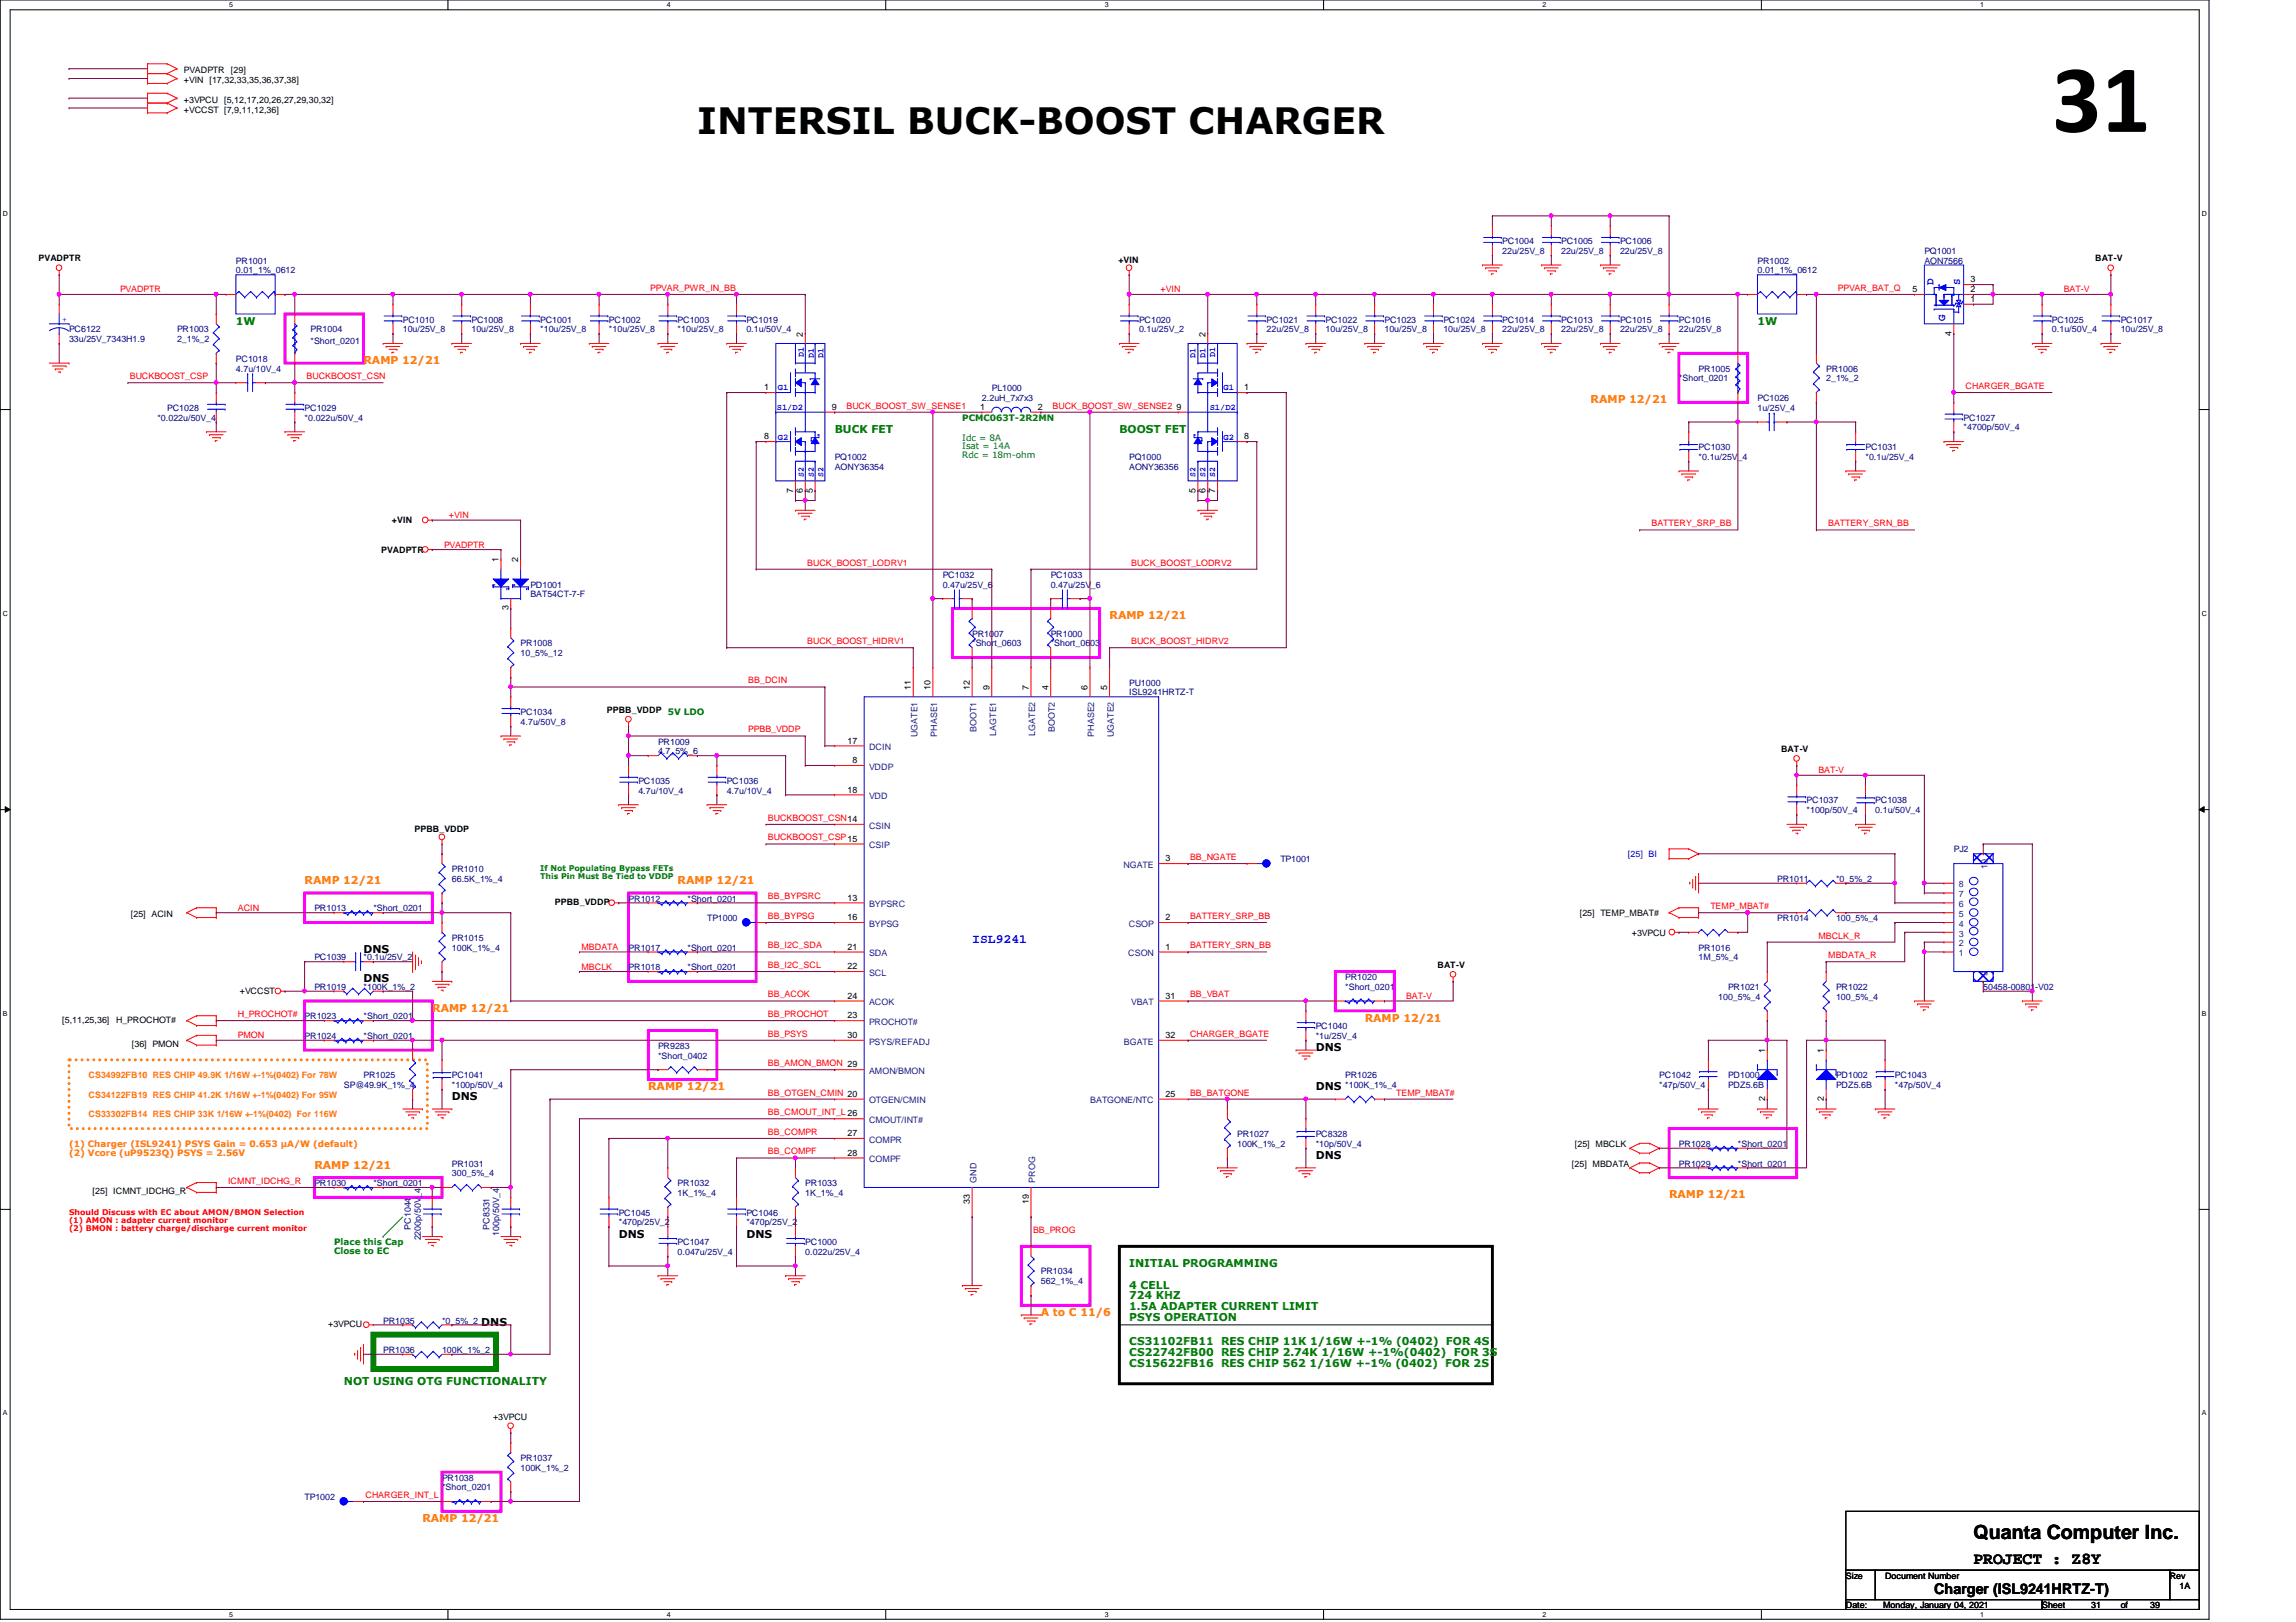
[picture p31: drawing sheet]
<svg xmlns="http://www.w3.org/2000/svg" width="297mm" height="210mm" viewBox="0 0 297 210" stroke-linecap="round" stroke-linejoin="round" font-family="sans-serif">
<defs><g id="words">
<text font-size="12.6" x="265.5" y="17.1">31</text>
<text font-size="4.7" x="90.2" y="17.4">INTERSIL BUCK-BOOST CHARGER</text>
<text font-size="2.5" x="255.3" y="199.2">Quanta Computer Inc.</text>
<text font-size="2.2" x="255.3" y="202.4">PROJECT : Z8Y</text>
<text font-size="1.9" x="250.2" y="206.2">Charger (ISL9241HRTZ-T)</text>
<text font-size="1.7" fill="#00f" x="125.8" y="122.1">ISL9241</text>
<g font-size="1.4" fill="#00f">
<text x="250.1" y="36.8" transform="rotate(-90 250.1 36.8)">D</text>
<text x="251.7" y="41.5" transform="rotate(-90 251.7 41.5)">G</text>
<text x="253.6" y="36.8" transform="rotate(-90 253.6 36.8)">S</text>
</g>
<g font-size="1.4" fill="#008000">
<text x="30.5" y="42">1W</text>
<text x="227.4" y="42">1W</text>
<text x="108" y="56">BUCK FET</text>
<text x="144.8" y="56">BOOST FET</text>
<text x="146.1" y="164">INITIAL PROGRAMMING</text>
<text x="146.1" y="166.8">4 CELL</text>
<text x="146.1" y="168.1">724 KHZ</text>
<text x="146.1" y="169.5">1.5A ADAPTER CURRENT LIMIT</text>
<text x="146.1" y="170.9">PSYS OPERATION</text>
<text x="44.5" y="179.2">NOT USING OTG FUNCTIONALITY</text>
<text x="146.1" y="174.1">CS31102FB11 RES CHIP 11K 1/16W +-1% (0402) FOR 4S</text>
<text x="146.1" y="175.5">CS22742FB00 RES CHIP 2.74K 1/16W +-1%(0402) FOR 3S</text>
<text x="146.1" y="176.9">CS15622FB16 RES CHIP 562 1/16W +-1% (0402) FOR 2S</text>
</g>
<g font-size="1.4" fill="#ff8000">
<text x="47" y="47.1">RAMP 12/21</text>
<text x="205.8" y="52.2">RAMP 12/21</text>
<text x="143.5" y="80.1">RAMP 12/21</text>
<text x="39.4" y="114.4">RAMP 12/21</text>
<text x="87.7" y="114.4">RAMP 12/21</text>
<text x="55.9" y="130.9">RAMP 12/21</text>
<text x="176.6" y="132.2">RAMP 12/21</text>
<text x="83.9" y="141.1">RAMP 12/21</text>
<text x="40.7" y="151.3">RAMP 12/21</text>
<text x="215.9" y="155.1">RAMP 12/21</text>
<text x="134.7" y="170.3">A to C 11/6</text>
<text x="54.6" y="197">RAMP 12/21</text>
</g>
<g font-size="1.4">
<text x="47" y="123.3">DNS</text>
<text x="47" y="127.1">DNS</text>
<text x="170.2" y="136">DNS</text>
<text x="58.5" y="142.4">DNS</text>
<text x="170.2" y="141.1">DNS</text>
<text x="170.2" y="150">DNS</text>
<text x="80" y="160.1">DNS</text>
<text x="96.6" y="160.1">DNS</text>
<text x="62.3" y="171.6">DNS</text>
</g>
<g font-size="1.1">
<text x="23.8" y="9.5">PVADPTR</text>
<text x="23.8" y="10.8">+VIN [17,32,33,35,36,37,38]</text>
<text x="29.9" y="9.5">[29]</text>
<text x="23.8" y="13.3">+3VPCU [5,12,17,20,26,27,29,30,32]</text>
<text x="23.8" y="14.6">+VCCST [7,9,11,12,36]</text>
<text x="5" y="33.8">PVADPTR</text>
<text x="144.7" y="34.1">+VIN</text>
<text x="271.1" y="33.8">BAT-V</text>
<text x="247.4" y="37.8">5</text>
<text x="254.9" y="37.8">2</text>
<text x="254.9" y="39.1">1</text>
<text x="254.9" y="36.5">3</text>
<text x="103.9" y="43.6" transform="rotate(-90 103.9 43.6)">2</text>
<text x="156" y="43.6" transform="rotate(-90 156 43.6)">2</text>
<text x="252.5" y="43.4" transform="rotate(-90 252.5 43.4)">4</text>
<text x="98.8" y="50.5">1</text>
<text x="107.6" y="53">9</text>
<text x="126.8" y="53">1</text>
<text x="134.3" y="53">2</text>
<text x="152.2" y="53">9</text>
<text x="160.9" y="50.5">1</text>
<text x="98.8" y="56.9">8</text>
<text x="160.9" y="56.9">8</text>
<text x="102.6" y="63.8" transform="rotate(-90 102.6 63.8)">7</text>
<text x="103.9" y="63.8" transform="rotate(-90 103.9 63.8)">6</text>
<text x="105.2" y="63.8" transform="rotate(-90 105.2 63.8)">5</text>
<text x="154.7" y="63.8" transform="rotate(-90 154.7 63.8)">5</text>
<text x="156" y="63.8" transform="rotate(-90 156 63.8)">6</text>
<text x="157.2" y="63.8" transform="rotate(-90 157.2 63.8)">7</text>
<text x="49.3" y="71.5">PVADPTR</text>
<text x="50.7" y="67.7">+VIN</text>
<text x="64.5" y="72.8" transform="rotate(-90 64.5 72.8)">1</text>
<text x="67.1" y="72.8" transform="rotate(-90 67.1 72.8)">2</text>
<text x="65.8" y="79" transform="rotate(-90 65.8 79)">3</text>
<text x="117.9" y="89.3" transform="rotate(-90 117.9 89.3)">11</text>
<text x="120.4" y="89.3" transform="rotate(-90 120.4 89.3)">10</text>
<text x="125.5" y="89.3" transform="rotate(-90 125.5 89.3)">12</text>
<text x="128" y="89.3" transform="rotate(-90 128 89.3)">9</text>
<text x="133.1" y="89.3" transform="rotate(-90 133.1 89.3)">7</text>
<text x="135.6" y="89.3" transform="rotate(-90 135.6 89.3)">4</text>
<text x="140.7" y="89.3" transform="rotate(-90 140.7 89.3)">6</text>
<text x="143.3" y="89.3" transform="rotate(-90 143.3 89.3)">5</text>
<text x="78.5" y="92.2">PPBB_VDDP</text>
<text x="109.6" y="96.2">17</text>
<text x="110.3" y="98.8">8</text>
<text x="230.4" y="97.3">BAT-V</text>
<text x="53.6" y="107.6">PPBB_VDDP</text>
<text x="109.6" y="102.6">18</text>
<text x="150.8" y="111.5">3</text>
<text x="16.9" y="118.7">[25] ACIN</text>
<text x="71.8" y="117.1">PPBB_VDDP</text>
<text x="109.6" y="116.5">13</text>
<text x="109.6" y="119.1">16</text>
<text x="150.8" y="119.1">2</text>
<text x="204.4" y="118.6">[25] TEMP_MBAT#</text>
<text x="109.6" y="122.9">21</text>
<text x="109.6" y="125.4">22</text>
<text x="150.8" y="122.9">1</text>
<text x="186" y="125.3">BAT-V</text>
<text x="211.1" y="121.1">+3VPCU</text>
<text x="31" y="128.6">+VCCST</text>
<text x="109.6" y="129.2">24</text>
<text x="109.6" y="131.8">23</text>
<text x="150.8" y="129.2">31</text>
<text x="8" y="132.4">[5,11,25,36]</text>
<text x="15" y="132.4">H_PROCHOT#</text>
<text x="17.1" y="135.5">[36] PMON</text>
<text x="109.6" y="134.3">30</text>
<text x="150.8" y="134.3">32</text>
<text x="228.3" y="136.3" transform="rotate(-90 228.3 136.3)">1</text>
<text x="236" y="136.3" transform="rotate(-90 236 136.3)">1</text>
<text x="150.8" y="141.9">25</text>
<text x="228.3" y="142.5" transform="rotate(-90 228.3 142.5)">2</text>
<text x="236" y="142.5" transform="rotate(-90 236 142.5)">2</text>
<text x="109.6" y="149.6">28</text>
<text x="109.6" y="147">27</text>
<text x="203.7" y="148.4">[25] MBCLK</text>
<text x="12" y="154.5">[25] ICMNT_IDCHG_R</text>
<text x="125.5" y="155.8" transform="rotate(-90 125.5 155.8)">33</text>
<text x="133.1" y="155.8" transform="rotate(-90 133.1 155.8)">19</text>
<text x="203.4" y="151">[25] MBDATA</text>
<text x="42.5" y="171.8">+3VPCU</text>
<text x="63.8" y="183.7">+3VPCU</text>
<text x="238.8" y="204.3">Size</text>
<text x="238.8" y="208.1">Date:</text>
<text x="243.6" y="208.1">Monday, January 04, 2021</text>
<text x="243.9" y="204.3">Document Number</text>
<text x="264.2" y="208.1">Sheet</text>
<text x="270.5" y="208.1">31</text>
<text x="274.4" y="208.1">of</text>
<text x="278.2" y="208.1">39</text>
<text x="280.7" y="204.3">Rev</text>
<text x="282" y="205.6">1A</text>
</g>
<g font-size="1.1" fill="#000080">
<text x="30.5" y="34.1">PR1001</text>
<text x="30.5" y="35.4">0.01_1%_0612</text>
<text x="194.3" y="31.6">PC1004</text>
<text x="194.3" y="32.9">22u/25V_8</text>
<text x="202" y="31.6">PC1005</text>
<text x="202" y="32.9">22u/25V_8</text>
<text x="209.6" y="31.6">PC1006</text>
<text x="209.6" y="32.9">22u/25V_8</text>
<text x="227.4" y="34.1">PR1002</text>
<text x="227.4" y="35.4">0.01_1%_0612</text>
<text x="249" y="32.9">PQ1001</text>
<text x="249" y="34.1">AON7566</text>
<text x="52.1" y="41.7">PC1010</text>
<text x="61" y="41.7">PC1008</text>
<text x="69.9" y="41.7">PC1001</text>
<text x="78.8" y="41.7">PC1002</text>
<text x="87.7" y="41.7">PC1003</text>
<text x="96.6" y="41.7">PC1019</text>
<text x="147.4" y="41.7">PC1020</text>
<text x="163.9" y="41.7">PC1021</text>
<text x="171.5" y="41.7">PC1022</text>
<text x="179.1" y="41.7">PC1023</text>
<text x="186.7" y="41.7">PC1024</text>
<text x="194.3" y="41.7">PC1014</text>
<text x="202" y="41.7">PC1013</text>
<text x="209.6" y="41.7">PC1015</text>
<text x="217.2" y="41.7">PC1016</text>
<text x="265.5" y="41.7">PC1025</text>
<text x="274.4" y="41.7">PC1017</text>
<text x="8.9" y="43">PC6122</text>
<text x="8.9" y="44.3">33u/25V_7343H1.9</text>
<text x="22.9" y="43">PR1003</text>
<text x="22.9" y="44.3">2_1%_2</text>
<text x="30.5" y="46.8">PC1018</text>
<text x="40.2" y="43">PR1004</text>
<text x="40.2" y="44.5">*Short_0201</text>
<text x="52.1" y="43">10u/25V_8</text>
<text x="61" y="43">10u/25V_8</text>
<text x="69.9" y="43">*10u/25V_8</text>
<text x="78.8" y="43">*10u/25V_8</text>
<text x="87.7" y="43">*10u/25V_8</text>
<text x="96.6" y="43">0.1u/50V_4</text>
<text x="147.4" y="43">0.1u/25V_2</text>
<text x="163.9" y="43">22u/25V_8</text>
<text x="171.5" y="43">10u/25V_8</text>
<text x="179.1" y="43">10u/25V_8</text>
<text x="186.7" y="43">10u/25V_8</text>
<text x="194.3" y="43">22u/25V_8</text>
<text x="202" y="43">22u/25V_8</text>
<text x="209.6" y="43">22u/25V_8</text>
<text x="217.2" y="43">22u/25V_8</text>
<text x="265.5" y="43">0.1u/50V_4</text>
<text x="274.4" y="43">10u/25V_8</text>
<text x="21.6" y="53.2">PC1028</text>
<text x="30.5" y="48.1">4.7u/10V_4</text>
<text x="39.4" y="53.2">PC1029</text>
<text x="127" y="51.9">2.2uH_7x7x3</text>
<text x="128.3" y="50.6">PL1000</text>
<text x="217.2" y="49.4">*Short_0201</text>
<text x="219.7" y="48.1">PR1005</text>
<text x="227.4" y="51.9">PC1026</text>
<text x="227.4" y="53.2">1u/25V_4</text>
<text x="236.3" y="48.1">PR1006</text>
<text x="236.3" y="49.4">2_1%_2</text>
<text x="20.4" y="54.4">*0.022u/50V_4</text>
<text x="39.4" y="54.4">*0.022u/50V_4</text>
<text x="108" y="59.5">PQ1002</text>
<text x="146.1" y="59.5">PQ1000</text>
<text x="219.7" y="58.3">PC1030</text>
<text x="219.7" y="59.5">*0.1u/25V_4</text>
<text x="241.3" y="58.3">PC1031</text>
<text x="241.3" y="59.5">*0.1u/25V_4</text>
<text x="254" y="54.4">PC1027</text>
<text x="254" y="55.7">*4700p/50V_4</text>
<text x="108" y="60.8">AONY36354</text>
<text x="146.1" y="60.8">AONY36356</text>
<text x="68.6" y="76">PD1001</text>
<text x="68.6" y="77.3">BAT54CT-7-F</text>
<text x="122" y="74.8">PC1032</text>
<text x="122" y="76">0.47u/25V_6</text>
<text x="135.9" y="74.8">PC1033</text>
<text x="135.9" y="76">0.47u/25V_6</text>
<text x="67.3" y="83.7">PR1008</text>
<text x="125.8" y="82.4">PR1007</text>
<text x="125.8" y="83.7">*Short_0603</text>
<text x="135.9" y="82.4">PR1000</text>
<text x="135.9" y="83.7">*Short_0603</text>
<text x="67.3" y="84.9">10_5%_12</text>
<text x="146.1" y="88.7">PU1000</text>
<text x="67.3" y="92.5">PC1034</text>
<text x="67.3" y="93.8">4.7u/50V_8</text>
<text x="146.1" y="90">ISL9241HRTZ-T</text>
<text x="82.6" y="101.4">PC1035</text>
<text x="85.1" y="96.4">PR1009</text>
<text x="85.1" y="97.6">4.7_5%_6</text>
<text x="94" y="101.4">PC1036</text>
<text x="82.6" y="102.7">4.7u/10V_4</text>
<text x="94" y="102.7">4.7u/10V_4</text>
<text x="233.7" y="104">PC1037</text>
<text x="233.7" y="105.2">*100p/50V_4</text>
<text x="242.6" y="104">PC1038</text>
<text x="242.6" y="105.2">0.1u/50V_4</text>
<text x="58.5" y="112.9">PR1010</text>
<text x="165.6" y="111.6">TP1001</text>
<text x="252.8" y="110.3">PJ2</text>
<text x="40.7" y="117.9">PR1013</text>
<text x="48.3" y="117.9">*Short_0201</text>
<text x="58.5" y="114.1">66.5K_1%_4</text>
<text x="81.3" y="116.7">PR1012</text>
<text x="88.9" y="116.7">*Short_0201</text>
<text x="91.5" y="119.2">TP1000</text>
<text x="229.9" y="114.1">PR1011</text>
<text x="229.9" y="119.2">PR1014</text>
<text x="237.5" y="114.1">*0_5%_2</text>
<text x="237.5" y="119.2">100_5%_4</text>
<text x="40.7" y="124.3">PC1039</text>
<text x="47" y="124.3">*0.1u/25V_2</text>
<text x="58.5" y="121.8">PR1015</text>
<text x="58.5" y="123">100K_1%_4</text>
<text x="81.3" y="125.6">PR1018</text>
<text x="81.3" y="123">PR1017</text>
<text x="88.9" y="125.6">*Short_0201</text>
<text x="88.9" y="123">*Short_0201</text>
<text x="219.7" y="123">PR1016</text>
<text x="219.7" y="124.3">1M_5%_4</text>
<text x="39.4" y="131.9">PR1023</text>
<text x="40.7" y="128.1">PR1019</text>
<text x="47" y="131.9">*Short_0201</text>
<text x="47" y="128.1">*100K_1%_2</text>
<text x="174" y="126.8">PR1020</text>
<text x="174" y="128.1">*Short_0201</text>
<text x="222.3" y="129.4">100_5%_4</text>
<text x="223.6" y="128.1">PR1021</text>
<text x="237.5" y="128.1">PR1022</text>
<text x="237.5" y="129.4">100_5%_4</text>
<text x="256.6" y="128.1">50458-00801-V02</text>
<text x="39.4" y="134.5">PR1024</text>
<text x="47" y="134.5">*Short_0201</text>
<text x="85.1" y="135.7">PR9283</text>
<text x="85.1" y="137">*Short_0402</text>
<text x="170.2" y="133.2">PC1040</text>
<text x="170.2" y="134.5">*1u/25V_4</text>
<text x="44.5" y="140.8">SP@49.9K_1%_4</text>
<text x="47" y="139.5">PR1025</text>
<text x="58.5" y="139.5">PC1041</text>
<text x="58.5" y="140.8">*100p/50V_4</text>
<text x="174" y="139.5">PR1026</text>
<text x="174" y="140.8">*100K_1%_4</text>
<text x="214.7" y="139.5">PC1042</text>
<text x="214.7" y="140.8">*47p/50V_4</text>
<text x="223.6" y="139.5">PD1000</text>
<text x="223.6" y="140.8">PDZ5.6B</text>
<text x="237.5" y="139.5">PD1002</text>
<text x="237.5" y="140.8">PDZ5.6B</text>
<text x="245.1" y="139.5">PC1043</text>
<text x="245.1" y="140.8">*47p/50V_4</text>
<text x="160.1" y="147.2">PR1027</text>
<text x="160.1" y="148.4">100K_1%_2</text>
<text x="170.2" y="147.2">PC8328</text>
<text x="170.2" y="148.4">*10p/50V_4</text>
<text x="217.2" y="148.4">PR1028</text>
<text x="224.8" y="148.4">*Short_0201</text>
<text x="40.7" y="153.5">PR1030</text>
<text x="48.3" y="153.5">*Short_0201</text>
<text x="58.5" y="151">PR1031</text>
<text x="58.5" y="152.2">300_5%_4</text>
<text x="87.7" y="153.5">PR1032</text>
<text x="87.7" y="154.8">1K_1%_4</text>
<text x="104.2" y="153.5">PR1033</text>
<text x="104.2" y="154.8">1K_1%_4</text>
<text x="217.2" y="151">PR1029</text>
<text x="224.8" y="151">*Short_0201</text>
<text x="53.2" y="159.1" transform="rotate(-90 53.2 159.1)">PC1044</text>
<text x="54.4" y="160.5" transform="rotate(-90 54.4 160.5)">2200p/50V_4</text>
<text x="63.3" y="159.1" transform="rotate(-90 63.3 159.1)">PC8331</text>
<text x="64.6" y="159.9" transform="rotate(-90 64.6 159.9)">100p/50V_4</text>
<text x="80" y="157.3">PC1045</text>
<text x="80" y="158.6">*470p/25V_2</text>
<text x="87.7" y="161.1">PC1047</text>
<text x="96.6" y="157.3">PC1046</text>
<text x="96.6" y="158.6">*470p/25V_2</text>
<text x="104.2" y="161.1">PC1000</text>
<text x="87.7" y="162.4">0.047u/25V_4</text>
<text x="104.2" y="162.4">0.022u/25V_4</text>
<text x="134.7" y="164.9">PR1034</text>
<text x="134.7" y="166.2">562_1%_4</text>
<text x="49.6" y="171.3">PR1035</text>
<text x="57.2" y="171.3">*0_5%_2</text>
<text x="49.6" y="175.1">PR1036</text>
<text x="57.2" y="175.1">100K_1%_2</text>
<text x="57.2" y="191.6">PR1038</text>
<text x="67.3" y="189.1">PR1037</text>
<text x="67.3" y="190.3">100K_1%_2</text>
<text x="39.4" y="194.1">TP1002</text>
<text x="57.2" y="192.9">*Short_0201</text>
</g>
<g font-size="1.1" fill="#00f">
<text x="8" y="41.6">+</text>
<text x="104" y="46.2" transform="rotate(-90 104 46.2)">D1</text>
<text x="105.3" y="46.4" transform="rotate(-90 105.3 46.4)">D1</text>
<text x="106.5" y="46.4" transform="rotate(-90 106.5 46.4)">D1</text>
<text x="154.7" y="46.4" transform="rotate(-90 154.7 46.4)">D1</text>
<text x="156" y="46.4" transform="rotate(-90 156 46.4)">D1</text>
<text x="157.2" y="46.2" transform="rotate(-90 157.2 46.2)">D1</text>
<text x="100.5" y="53">S1/D2</text>
<text x="100.6" y="50.5">G1</text>
<text x="156.5" y="53">S1/D2</text>
<text x="158.3" y="50.5">G1</text>
<text x="100.6" y="57">G2</text>
<text x="158.3" y="57">G2</text>
<text x="104" y="61.7" transform="rotate(-90 104 61.7)">S2</text>
<text x="105.3" y="61.7" transform="rotate(-90 105.3 61.7)">S2</text>
<text x="106.5" y="61.7" transform="rotate(-90 106.5 61.7)">S2</text>
<text x="154.7" y="61.7" transform="rotate(-90 154.7 61.7)">S2</text>
<text x="156" y="61.7" transform="rotate(-90 156 61.7)">S2</text>
<text x="157.2" y="61.7" transform="rotate(-90 157.2 61.7)">S2</text>
<text x="210.6" y="111">[25] BI</text>
</g>
<g font-size="1.1" fill="#f00">
<text x="15.5" y="37.8">PVADPTR</text>
<text x="84.1" y="37.6">PPVAR_PWR_IN_BB</text>
<text x="150.2" y="37.8">+VIN</text>
<text x="237.8" y="37.6">PPVAR_BAT_Q</text>
<text x="267" y="37.8">BAT-V</text>
<text x="16.8" y="49.1">BUCKBOOST_CSP</text>
<text x="39.7" y="49.1">BUCKBOOST_CSN</text>
<text x="109.5" y="52.9">BUCK_BOOST_SW_SENSE1</text>
<text x="136.2" y="52.9">BUCK_BOOST_SW_SENSE2</text>
<text x="254.3" y="50.3">CHARGER_BGATE</text>
<text x="57.4" y="70.9">PVADPTR</text>
<text x="58.1" y="67.1">+VIN</text>
<text x="213.7" y="68.1">BATTERY_SRP_BB</text>
<text x="236.5" y="68.1">BATTERY_SRN_BB</text>
<text x="104.4" y="73.2">BUCK_BOOST_LODRV1</text>
<text x="146.3" y="73.2">BUCK_BOOST_LODRV2</text>
<text x="104.4" y="83.4">BUCK_BOOST_HIDRV1</text>
<text x="146.3" y="83.4">BUCK_BOOST_HIDRV2</text>
<text x="96.8" y="88.4">BB_DCIN</text>
<text x="96.8" y="94.8">PPBB_VDDP</text>
<text x="235.2" y="100.1">BAT-V</text>
<text x="99.4" y="106.2">BUCKBOOST_CSN14</text>
<text x="99.4" y="108.8">BUCKBOOST_CSP15</text>
<text x="154" y="111.3">BB_NGATE</text>
<text x="30.8" y="117.9">ACIN</text>
<text x="99.4" y="116.4">BB_BYPSRC</text>
<text x="99.4" y="118.9">BB_BYPSG</text>
<text x="154" y="118.9">BATTERY_SRP_BB</text>
<text x="221.3" y="117.6">TEMP_MBAT#</text>
<text x="75.2" y="122.9">MBDATA</text>
<text x="75.2" y="125.5">MBCLK</text>
<text x="99.4" y="122.7">BB_I2C_SDA</text>
<text x="99.4" y="125.3">BB_I2C_SCL</text>
<text x="154" y="122.7">BATTERY_SRN_BB</text>
<text x="235.2" y="121.5">MBCLK_R</text>
<text x="236.5" y="124">MBDATA_R</text>
<text x="30.8" y="131.6">H_PROCHOT#</text>
<text x="99.4" y="129.1">BB_ACOK</text>
<text x="99.4" y="131.6">BB_PROCHOT</text>
<text x="154" y="129.1">BB_VBAT</text>
<text x="181.9" y="129.3">BAT-V</text>
<text x="30.8" y="134.4">PMON</text>
<text x="99.4" y="134.2">BB_PSYS</text>
<text x="99.4" y="138">BB_AMON_BMON 29</text>
<text x="154" y="134.2">CHARGER_BGATE</text>
<text x="99.4" y="141.8">BB_OTGEN_CMIN 20</text>
<text x="154" y="141.8">BB_BATGONE</text>
<text x="180.6" y="141.8">TEMP_MBAT#</text>
<text x="99.4" y="146.9">BB_COMPR</text>
<text x="99.4" y="144.3">BB_CMOUT_INT_L 26</text>
<text x="99.4" y="149.4">BB_COMPF</text>
<text x="29.5" y="153.2">ICMNT_IDCHG_R</text>
<text x="133.6" y="159.6">BB_PROG</text>
<text x="47.3" y="193.8">CHARGER_INT_L</text>
</g>
<g font-size="1.1" fill="#008000">
<text x="124.5" y="54.5">PCMC063T-2R2MN</text>
<text x="124.5" y="57">Idc = 8A</text>
<text x="124.5" y="58.2">Isat = 14A</text>
<text x="124.5" y="59.3">Rdc = 18m-ohm</text>
<text x="86.4" y="92.6">5V LDO</text>
<text x="43.2" y="161.2">Place this Cap</text>
<text x="43.2" y="162.3">Close to EC</text>
</g>
<g font-size="1.1" fill="#004080">
<text x="118.7" y="95.4" transform="rotate(-90 118.7 95.4)">UGATE1</text>
<text x="121.2" y="95.3" transform="rotate(-90 121.2 95.3)">PHASE1</text>
<text x="126.3" y="94.7" transform="rotate(-90 126.3 94.7)">BOOT1</text>
<text x="128.9" y="95.2" transform="rotate(-90 128.9 95.2)">LAGTE1</text>
<text x="133.9" y="95.2" transform="rotate(-90 133.9 95.2)">LGATE2</text>
<text x="136.5" y="94.7" transform="rotate(-90 136.5 94.7)">BOOT2</text>
<text x="141.6" y="95.3" transform="rotate(-90 141.6 95.3)">PHASE2</text>
<text x="144.1" y="95.4" transform="rotate(-90 144.1 95.4)">UGATE2</text>
<text x="112.4" y="97.1">DCIN</text>
<text x="112.4" y="99.6">VDDP</text>
<text x="112.4" y="103.4">VDD</text>
<text x="112.4" y="107.2">CSIN</text>
<text x="112.4" y="109.8">CSIP</text>
<text x="145.4" y="112.3">NGATE</text>
<text x="257.1" y="112.4" transform="rotate(-90 257.1 112.4)">10</text>
<text x="112.4" y="117.4">BYPSRC</text>
<text x="112.4" y="119.9">BYPSG</text>
<text x="146" y="119.9">CSOP</text>
<text x="253.4" y="119.9">4</text>
<text x="253.4" y="118.7">5</text>
<text x="253.4" y="117.4">6</text>
<text x="253.4" y="116.1">7</text>
<text x="253.4" y="114.9">8</text>
<text x="112.4" y="123.7">SDA</text>
<text x="146" y="123.7">CSON</text>
<text x="253.4" y="123.7">1</text>
<text x="253.4" y="121.2">3</text>
<text x="253.4" y="122.5">2</text>
<text x="112.4" y="126.3">SCL</text>
<text x="112.4" y="130.1">ACOK</text>
<text x="146.3" y="130.1">VBAT</text>
<text x="257.1" y="126.4" transform="rotate(-90 257.1 126.4)">9</text>
<text x="112.4" y="132.6">PROCHOT#</text>
<text x="112.4" y="135.2">PSYS/REFADJ</text>
<text x="145.4" y="135.2">BGATE</text>
<text x="112.4" y="139">AMON/BMON</text>
<text x="112.4" y="142.8">OTGEN/CMIN</text>
<text x="141.1" y="142.8">BATGONE/NTC</text>
<text x="112.4" y="145.3">CMOUT/INT#</text>
<text x="112.4" y="147.9">COMPR</text>
<text x="112.4" y="150.4">COMPF</text>
<text x="126.3" y="153" transform="rotate(-90 126.3 153)">GND</text>
<text x="133.9" y="153" transform="rotate(-90 133.9 153)">PROG</text>
</g>
<g font-size="1.1" fill="#ff8000">
<text x="11.5" y="142">CS34122FB19 RES CHIP 41.2K 1/16W +-1%(0402) For 95W</text>
<text x="11.5" y="139.5">CS34992FB10 RES CHIP 49.9K 1/16W +-1%(0402) For 78W</text>
<text x="8.9" y="148.5">(1) Charger (ISL9241) PSYS Gain = 0.653 μA/W (default)</text>
<text x="8.9" y="149.6">(2) Vcore (uP9523Q) PSYS = 2.56V</text>
<text x="11.5" y="144.6">CS33302FB14 RES CHIP 33K 1/16W +-1%(0402) For 116W</text>
</g>
<g font-size="1" fill="#008000">
<text x="69.9" y="112.8">If Not Populating Bypass FETs</text>
<text x="69.9" y="113.8">This Pin Must Be Tied to VDDP</text>
</g>
<g font-size="1" fill="#f00">
<text x="8.9" y="157.2">Should Discuss with EC about AMON/BMON Selection</text>
<text x="8.9" y="158.2">(1) AMON : adapter current monitor</text>
<text x="8.9" y="159.3">(2) BMON : battery charge/discharge current monitor</text>
</g>
<g font-size=".9">
<text x="29.6" y=".9">5</text>
<text x="86.3" y=".9">4</text>
<text x="142.9" y=".9">3</text>
<text x="199.6" y=".9">2</text>
<text x="256.2" y=".9">1</text>
<text x=".4" y="27.9">D</text>
<text x="284.9" y="27.9">D</text>
<text x=".4" y="79.7">C</text>
<text x="284.9" y="79.7">C</text>
<text x=".4" y="131.4">B</text>
<text x="284.9" y="131.4">B</text>
<text x=".4" y="183.2">A</text>
<text x="284.9" y="183.2">A</text>
<text x="29.6" y="209.2">5</text>
<text x="86.3" y="209.2">4</text>
<text x="142.9" y="209.2">3</text>
<text x="199.6" y="209.2">2</text>
<text x="256.2" y="209.2">1</text>
</g>
</g></defs>
<path d="M0 0h285.8v209.5h-285.8zM1.3 1.3h283.2v207h-283.2z" fill="none" stroke="#000" stroke-width=".13"/>
<g fill="#fff">
<path d="M29.6 .1h.5v1h-.5z"/>
<path d="M29.6 208.4h.5v1h-.5z"/>
</g>
<path d="M58 0v1.3M58 208.3v1.2" fill="none" stroke="#000" stroke-width=".13"/>
<g fill="#fff">
<path d="M86.3 .1h.5v1h-.5z"/>
<path d="M86.3 208.4h.5v1h-.5z"/>
</g>
<path d="M114.6 0v1.3M114.6 208.3v1.2" fill="none" stroke="#000" stroke-width=".13"/>
<g fill="#fff">
<path d="M142.9 .1h.5v1h-.5z"/>
<path d="M142.9 208.4h.5v1h-.5z"/>
</g>
<path d="M171.2 0v1.3M171.2 208.3v1.2" fill="none" stroke="#000" stroke-width=".13"/>
<g fill="#fff">
<path d="M199.6 .1h.5v1h-.5z"/>
<path d="M199.6 208.4h.5v1h-.5z"/>
</g>
<path d="M227.9 0v1.3M227.9 208.3v1.2" fill="none" stroke="#000" stroke-width=".13"/>
<g fill="#fff">
<path d="M256.2 .1h.5v1h-.5z"/>
<path d="M256.2 208.4h.5v1h-.5z"/>
<path d="M.4 27.1h.6v1.1h-.6z"/>
<path d="M284.9 27.1h.6v1.1h-.6z"/>
<path d="M.4 78.9h.6v1h-.6z"/>
<path d="M284.9 78.9h.6v1h-.6z"/>
</g>
<path d="M0 53h1.3M284.5 53h1.3" fill="none" stroke="#000" stroke-width=".13"/>
<g fill="#fff">
<path d="M.4 130.6h.6v1.1h-.6z"/>
<path d="M284.9 130.6h.6v1.1h-.6z"/>
</g>
<path d="M0 104.8h1.3M.7 104.4l.6 .4-.6 .3zM284.5 104.8l.7-.4v.7zM284.5 104.8h1.3" fill="none" stroke="#000" stroke-width=".13"/>
<path d="M.7 104.4l.6 .4-.6 .3zM284.5 104.8l.7-.4v.7z" fill="#000"/>
<g fill="#fff">
<path d="M.4 182.4h.5v1h-.5z"/>
<path d="M284.9 182.4h.5v1h-.5z"/>
</g>
<path d="M0 156.5h1.3M284.5 156.5h1.3M144.8 171.4h48.3M193.1 171.4h.1M238.8 195.6h45.7v7.6h-45.7zM238.8 203.2h3.8v3.8h-3.8zM238.8 207h25.4v1.3h-25.4zM242.6 203.2h38.1v3.8h-38.1zM264.2 207h20.3v1.3h-20.3zM280.7 203.2h3.8v3.8h-3.8z" fill="none" stroke="#000" stroke-width=".13"/>
<path d="M48.3 172.7h15.9v4.5h-15.9z" fill="none" stroke="#008000" stroke-width=".76"/>
<path d="M8.9 137.2h46.4v8.8h-46.4z" fill="none" stroke="#ff8000" stroke-width=".38" stroke-dasharray="0 .8"/>
<path d="M52.1 157.5l-2.5 2.5M49.6 160h.1" fill="none" stroke="#008000" stroke-width=".13"/>
<path d="M144.8 161.3h48.3v17.8h-48.3z" fill="none" stroke="#000" stroke-width=".38"/>
<path d="M36.9 40.6h10.1v6.4h-10.1zM217.2 45.7h8.9v6.4h-8.9zM123.2 78.7h19.1v6.4h-19.1zM39.4 115.6h16.5v3.8h-16.5zM81.3 115.6h16.5v11.4h-16.5zM39.4 129.5h16.5v6.4h-16.5zM83.9 133.3h8.8v6.4h-8.8zM172.8 125.7h7.6v5.1h-7.6zM40.7 152.4h16.5v2.5h-16.5zM215.9 146h16.5v6.4h-16.5zM132.1 161.3h8.9v7.6h-8.9zM57.2 190.5h7.6v5.1h-7.6z" fill="none" stroke="#f0f" stroke-width=".38"/>
<g fill="none" stroke="#f00" stroke-width=".13">
<path d="M19.1 9.5h.1M19.1 8.3h.1M19.1 10.8h.1M19.1 13.3h.1M19.1 12.1h.1M19.1 14.6h.1M19.1 8.3h2.5M19.1 9.5h2.5M19.1 8.3v2.5M19.1 12.1v2.5M19.1 10.8h2.5M19.1 12.1h2.5"/>
<path d="M19.1 13.3h2.5M19.1 14.6h2.5M21.6 8.3h.1M21.6 9.5h.1M21.6 10.8h.1M21.6 12.1h.1M21.6 13.3h.1M21.6 14.6h.1M21.6 8.3l1.3 .6M21.6 9.5l1.3 .7M21.6 12.1l1.3 .6M21.6 13.3l1.3 .7"/>
<path d="M22.9 8.9h.1M22.9 10.2h.1M22.9 12.7h.1M22.9 14h.1M22.9 8.9l-1.3 .6M22.9 10.2l-1.3 .6M22.9 12.7l-1.3 .6M22.9 14l-1.3 .6M7.7 35.6h.1M7.7 35.1v.5M77.5 39.4h.1M77.5 39.4v1.2"/>
<path d="M146.1 35.6h.1M146.1 39.4h.1M146.1 35.1v.5M146.1 39.4v1.2M191.8 34.3h.1M191.8 34.3h2.5M192.2 34.7h.1M192.2 34.7h1.8M192.6 35.1h1M193 35.4h.1M193 35.4h.2M193.1 39.4h.1"/>
<path d="M193.1 39.4v1.2M193.6 35.1h.1M199.4 34.3h.1M199.4 34.3h2.6M199.8 34.7h.1M199.8 34.7h1.8M200.2 35.1h1M200.6 35.4h.1M200.6 35.4h.2M200.7 39.4h.1M200.7 39.4v1.2M201.2 35.1h.1"/>
<path d="M207 34.3h.1M207 34.3h2.6M207.4 34.7h.1M207.4 34.7h1.8M207.8 35.1h1M208.2 35.4h.1M208.2 35.4h.2M208.3 39.4h.1M208.3 39.4v1.2M208.8 35.1h.1M273.1 35.6h.1M273.1 39.4h.1"/>
<path d="M273.1 35.1v.5M273.1 39.4v1.2M6.4 47h2.5M6.8 47.4h1.7M7.2 47.8h.1M7.2 47.8h1M7.5 48.1h.3M7.8 48.1h.1M8.5 47.4h.1M8.9 47h.1M26.7 55.9h.1M26.7 55.9h2.5"/>
<path d="M27.1 56.3h.1M27.1 56.3h1.8M27.5 56.6h1M27.9 57h.1M27.9 57h.2M28.5 56.6h.1M36.9 55.9h.1M36.9 55.9h2.5M37.3 56.3h.1M37.3 56.3h1.7M37.6 56.6h1M38 57h.1"/>
<path d="M38 57h.3M38.6 56.6h.1M49.6 44.4h.1M49.6 44.4h2.5M49.9 44.8h.1M49.9 44.8h1.8M50.3 45.2h1M50.7 45.6h.1M50.7 45.6h.3M51.3 45.2h.1M58.5 44.4h.1M58.5 44.4h2.5"/>
<path d="M58.8 44.8h.1M58.8 44.8h1.8M59.2 45.2h1M59.6 45.6h.1M59.6 45.6h.3M60.2 45.2h.1M67.3 44.4h.1M67.3 44.4h2.6M67.7 44.8h.1M67.7 44.8h1.8M68.1 45.2h1M68.5 45.6h.1"/>
<path d="M68.5 45.6h.2M69.1 45.2h.1M76.2 44.4h.1M76.2 44.4h2.6M76.6 44.8h.1M76.6 44.8h1.8M77 45.2h1M77.4 45.6h.1M77.4 45.6h.2M77.5 43.2h.1M77.5 41.9v1.3M78 45.2h.1"/>
<path d="M85.1 44.4h.1M85.1 44.4h2.6M85.5 44.8h.1M85.5 44.8h1.8M85.9 45.2h1M86.3 45.6h.1M86.3 45.6h.2M86.9 45.2h.1M94 44.4h.1M94 44.4h2.6M94.4 44.8h.1M94.4 44.8h1.8"/>
<path d="M94.8 45.2h1M95.2 45.6h.1M95.2 45.6h.2M95.8 45.2h.1M144.8 44.4h.1M144.8 44.4h2.6M145.2 44.8h.1M145.2 44.8h1.8M145.6 45.2h1M146 45.6h.1M146 45.6h.2M146.1 43.2h.1"/>
<path d="M146.1 41.9v1.3M146.6 45.2h.1M161.3 44.4h.1M161.3 44.4h2.6M161.7 44.8h.1M161.7 44.8h1.8M162.1 45.2h1M162.5 45.6h.1M162.5 45.6h.2M163.1 45.2h.1M168.9 44.4h.1M168.9 44.4h2.6"/>
<path d="M169.3 44.8h.1M169.3 44.8h1.8M169.7 45.2h1M170.1 45.6h.1M170.1 45.6h.2M170.7 45.2h.1M176.6 44.4h.1M176.6 44.4h2.5M176.9 44.8h.1M176.9 44.8h1.8M177.3 45.2h1M177.7 45.6h.1"/>
<path d="M177.7 45.6h.3M178.3 45.2h.1M184.2 44.4h.1M184.2 44.4h2.5M184.6 44.8h.1M184.6 44.8h1.7M185 45.2h1M185.3 45.6h.1M185.3 45.6h.3M186 45.2h.1M191.8 44.4h.1M191.8 44.4h2.5"/>
<path d="M192.2 44.8h.1M192.2 44.8h1.8M192.6 45.2h1M193 45.6h.1M193 45.6h.2M193.1 43.2h.1M193.1 41.9v1.3M193.6 45.2h.1M199.4 44.4h.1M199.4 44.4h2.6M199.8 44.8h.1M199.8 44.8h1.8"/>
<path d="M200.2 45.2h1M200.6 45.6h.1M200.6 45.6h.2M200.7 43.2h.1M200.7 41.9v1.3M201.2 45.2h.1M207 44.4h.1M207 44.4h2.6M207.4 44.8h.1M207.4 44.8h1.8M207.8 45.2h1M208.2 45.6h.1"/>
<path d="M208.2 45.6h.2M208.3 43.2h.1M208.3 41.9v1.3M208.8 45.2h.1M214.7 44.4h.1M214.7 44.4h2.5M215 44.8h.1M215 44.8h1.8M215.4 45.2h1M215.8 45.6h.1M215.8 45.6h.3M216.4 45.2h.1"/>
<path d="M240.1 59.7h.1M240.1 55.9h.1M240.1 55.9v1.2M240.1 58.4v1.3M251.5 57.1h.1M251.5 57.1h2.5M251.9 57.5h.1M251.9 57.5h1.8M252.3 57.9h1M252.6 58.3h.1M252.6 58.3h.3M253.3 57.9h.1"/>
<path d="M262.9 44.4h.1M262.9 44.4h2.6M263.3 44.8h.1M263.3 44.8h1.8M263.7 45.2h1M264.1 45.6h.1M264.1 45.6h.2M264.7 45.2h.1M271.8 44.4h.1M271.8 44.4h2.6M272.2 44.8h.1M272.2 44.8h1.8"/>
<path d="M272.6 45.2h1M273 45.6h.1M273 45.6h.2M273.1 43.2h.1M273.1 41.9v1.3M273.6 45.2h.1M55.4 67.3h.5M55.4 71.1h.5M55.9 67.3h.1M55.9 71.1h.1M102.9 66h.1M102.9 66h2.5"/>
<path d="M103.3 66.4h.1M103.3 66.4h1.8M103.7 66.8h1M104.1 67.2h.1M104.1 67.2h.2M104.7 66.8h.1M155 66h.1M155 66h2.5M155.4 66.4h.1M155.4 66.4h1.7M155.7 66.8h1.1M156.1 67.2h.1"/>
<path d="M156.1 67.2h.3M156.8 66.8h.1M217.2 61h.1M217.2 61h2.5M217.6 61.3h.1M217.6 61.3h1.8M218 61.7h1M218.4 62.1h.1M218.4 62.1h.2M219 61.7h.1M238.8 61h.1M238.8 61h2.5"/>
<path d="M239.2 61.3h.1M239.2 61.3h1.8M239.6 61.7h1M239.9 62.1h.1M239.9 62.1h.3M240.6 61.7h.1M64.8 95.2h.1M64.8 95.2h2.5M65.2 95.6h.1M65.2 95.6h1.8M65.6 96h1M66 96.4h.1"/>
<path d="M66 96.4h.2M66.6 96h.1M81.3 94h.1M81.3 93.5v.5M108 96.5h.1M108 99.1h.1M108 96.5h3.8M108 99.1h3.8M118.1 86.4h.1M118.1 86.4v3.8M120.7 86.4h.1M120.7 86.4v3.8"/>
<path d="M125.8 86.4h.1M125.8 86.4v3.8M128.3 86.4h.1M128.3 86.4v3.8M133.4 86.4h.1M133.4 86.4v3.8M135.9 86.4h.1M135.9 86.4v3.8M141 86.4h.1M141 86.4v3.8M143.5 86.4h.1M143.5 86.4v3.8"/>
<path d="M232.4 99.1h.1M232.4 98.6v.5M24.2 118.1h.1M24.2 118.1l1.2 .6M25.4 117.5h.1M25.4 118.7h.1M25.4 117.5h2.6M25.4 118.7h2.6M25.4 117.5l-1.2 .6M28 117.5h.1M28 118.7h.1M28 117.5v1.2"/>
<path d="M57.2 109.2h.1M57.2 108.7v.5M79.5 116.8h.5M80 104.1h.1M80 116.8h.1M80 104.1h2.6M80.4 104.5h.1M80.4 104.5h1.8M80.8 104.9h1M81.2 105.3h.1M81.2 105.3h.2M81.8 104.9h.1"/>
<path d="M91.5 104.1h.1M91.5 104.1h2.5M91.9 104.5h.1M91.9 104.5h1.7M92.2 104.9h1.1M92.6 105.3h.1M92.6 105.3h.3M93.3 104.9h.1M108 102.9h.1M108 106.7h.1M108 109.2h.1M108 116.8h.1"/>
<path d="M108 119.4h.1M108 116.8h3.8M108 106.7h3.8M108 102.9h3.8M108 109.2h3.8M108 119.4h3.8M149.9 119.4h3.8M149.9 111.8h3.8M153.7 111.8h.1M153.7 119.4h.1M215.9 109.9h.1M215.9 111.1h.1"/>
<path d="M215.9 118.1h.1M215.9 111.1h2.6M215.9 109.9h2.6M215.9 109.9v1.2M215.9 118.1l1.3 .6M217.2 117.5h.1M217.2 118.7h.1M217.2 117.5h2.5M217.2 117.5l-1.3 .6M217.2 118.7h2.5M218.5 111.1h.1M218.5 109.9h.1"/>
<path d="M218.5 109.9l1.2 .6M218.6 114.2h.1M218.6 114.2v.2M219 114.8h.1M219 113.8v1M219.4 113.4h.1M219.4 113.4v1.8M219.7 110.5h.1M219.7 118.7h.1M219.7 117.5h.1M219.7 113h.1M219.7 110.5l-1.2 .6"/>
<path d="M219.7 113v2.6M219.7 117.5v1.2M231.2 106.7h2.5M231.6 107.1h1.7M231.9 107.4h.1M231.9 107.4h1.1M232.3 107.8h.3M232.4 114.3h.1M232.4 114.3h1.3M232.6 107.8h.1M233.3 107.1h.1M233.7 106.7h.1"/>
<path d="M237.5 114.3h1.3M238.8 114.3h.1M240.1 106.7h.1M240.1 106.7h2.5M240.4 107.1h.1M240.4 107.1h1.8M240.8 107.4h1M241.2 107.8h.1M241.2 107.8h.3M241.8 107.4h.1M24.2 134.6h.1M24.2 132.1h.1"/>
<path d="M24.2 134.6l1.2 .7M24.2 132.1l1.2 .6M25.4 135.3h.1M25.4 134h.1M25.4 132.7h.1M25.4 131.4h.1M25.4 135.3h2.6M25.4 134l-1.2 .6M25.4 134h2.6M25.4 132.7h2.6M25.4 131.4h2.6M25.4 131.4l-1.2 .7"/>
<path d="M28 134h.1M28 135.3h.1M28 132.7h.1M28 131.4h.1M28 131.4v1.3M28 134v1.3M36.4 128.3h.5M36.9 128.3h.1M41.9 132.1h.1M41.9 132.1h1.3M47 132.1h1.3M48.3 132.1h.1"/>
<path d="M53.4 125.7h.1M53.4 123.2v2.5M53.8 125.3h.1M53.8 123.6v1.7M54.1 124h.1M54.1 124v1M54.5 124.6h.1M54.5 124.3v.3M55.9 127h2.6M56.3 127.4h1.8M56.7 127.8h.1M56.7 127.8h1"/>
<path d="M57.1 128.1h.2M57.3 128.1h.1M58.1 127.4h.1M58.5 127h.1M83.9 125.7h.1M83.9 125.7h1.2M88.9 125.7h1.3M90.2 125.7h.1M108 123.2h.1M108 125.7h.1M108 129.5h.1M108 132.1h.1"/>
<path d="M108 134.6h.1M108 138.4h.1M108 129.5h3.8M108 132.1h3.8M108 123.2h3.8M108 125.7h3.8M108 134.6h3.8M108 138.4h3.8M149.9 129.5h3.8M149.9 123.2h3.8M149.9 134.6h3.8M153.7 123.2h.1"/>
<path d="M153.7 129.5h.1M153.7 134.6h.1M167.7 135.9h.1M167.7 135.9h2.5M168.1 136.3h.1M168.1 136.3h1.7M168.4 136.7h1.1M168.8 137h.1M168.8 137h.3M169.5 136.7h.1M188 127h.1M188 126.5v.5"/>
<path d="M216.7 120.6h.5M217.2 120.6h.1M247.7 129.5h.1M247.7 129.5h2.5M248.1 129.9h.1M248.1 129.9h1.7M248.5 130.3h1M248.8 130.7h.1M248.8 130.7h.3M249.5 130.3h.1M261.7 129.5h.1M261.7 129.5h2.5"/>
<path d="M262 129.9h.1M262 129.9h1.8M262.4 130.3h1M262.8 130.7h.1M262.8 130.7h.3M263.4 130.3h.1M24.2 153.7h.1M24.2 153.7l1.2 .6M25.4 154.3h.1M25.4 153h.1M25.4 154.3h2.6M25.4 153l-1.2 .7"/>
<path d="M25.4 153h2.6M28 153h.1M28 154.3h.1M28 153v1.3M52.1 143.5h2.5M52.5 143.9h1.8M52.9 144.3h.1M52.9 144.3h1M53.3 144.7h.2M53.5 144.7h.1M54.3 143.9h.1M54.6 143.5h.1"/>
<path d="M55.9 143.5h2.6M56.3 143.9h1.8M56.7 144.3h.1M56.7 144.3h1M57.1 144.7h.2M57.3 144.7h.1M58.1 143.9h.1M58.5 143.5h.1M66.1 154.9h.1M66.1 158.7h.1M66.1 154.9v1.3M66.1 157.5v1.2"/>
<path d="M95.3 154.9h.1M95.3 158.7h.1M95.3 154.9v1.3M95.3 157.5v1.2M102.9 151.1h.1M102.9 157.5h.1M102.9 151.1v1.3M102.9 156.2v1.3M108 142.2h.1M108 144.8h.1M108 149.9h.1M108 147.3h.1"/>
<path d="M108 142.2h3.8M108 144.8h3.8M108 149.9h3.8M108 147.3h3.8M125.8 157.5h.1M125.8 153.7v3.8M133.4 157.5h.1M133.4 153.7v3.8M149.9 142.2h3.8M153.7 142.2h.1M157.5 151.1h.1M157.5 151.1h2.6"/>
<path d="M157.9 151.5h.1M157.9 151.5h1.8M158.3 151.9h1M158.7 152.3h.1M158.7 152.3h.2M159.3 151.9h.1M167.7 151.1h.1M167.7 151.1h2.5M168.1 151.5h.1M168.1 151.5h1.7M168.4 151.9h1.1M168.8 152.3h.1"/>
<path d="M168.8 152.3h.3M169.5 151.9h.1M210.9 148.6h.1M210.9 151.1h.1M210.9 148.6l1.2 .6M210.9 151.1l1.2 .7M212.1 148h.1M212.1 149.2h.1M212.1 150.5h.1M212.1 151.8h.1M212.1 148h1.3M212.1 148l-1.2 .6"/>
<path d="M212.1 149.2h1.3M212.1 150.5h1.3M212.1 150.5l-1.2 .6M212.1 151.8h1.3M213.4 148h.1M213.4 149.2h.1M213.4 150.5h.1M213.4 151.8h.1M213.4 148l1.3 .6M213.4 150.5l1.3 .6M214.7 148.6h.1M214.7 151.1h.1"/>
<path d="M214.7 148.6l-1.3 .6M214.7 151.1l-1.3 .7M219.7 143.5h.1M219.7 143.5h2.6M220.1 143.9h.1M220.1 143.9h1.8M220.5 144.3h1M220.9 144.7h.1M220.9 144.7h.2M221.5 144.3h.1M227.4 143.5h.1M227.4 143.5h2.5"/>
<path d="M227.7 143.9h.1M227.7 143.9h1.8M228.1 144.3h1M228.5 144.7h.1M228.5 144.7h.3M229.1 144.3h.1M235 143.5h.1M235 143.5h2.5M235.4 143.9h.1M235.4 143.9h1.7M235.8 144.3h1M236.1 144.7h.1"/>
<path d="M236.1 144.7h.3M236.8 144.3h.1M242.6 143.5h.1M242.6 143.5h2.5M243 143.9h.1M243 143.9h1.8M243.4 144.3h1M243.8 144.7h.1M243.8 144.7h.2M244.4 144.3h.1M45.9 175.1h.1M45.9 175.1v.3"/>
<path d="M46.3 175.8h.1M46.3 174.8v1M46.6 174.4h.1M46.6 174.4v1.7M47 174h.1M47 174v2.5M47.8 171.4h.5M48.3 171.4h.1M54.6 160h2.6M55 160.4h1.8M55.4 160.8h.1M55.4 160.8h1"/>
<path d="M55.8 161.2h.2M56 161.2h.1M56.8 160.4h.1M57.2 160h.1M64.8 160h2.5M65.2 160.4h1.8M65.6 160.8h.1M65.6 160.8h1M66 161.2h.2M66.2 161.2h.1M67 160.4h.1M67.3 160h.1"/>
<path d="M85.1 165.1h.1M85.1 165.1h2.6M85.5 165.5h.1M85.5 165.5h1.8M85.9 165.9h1M86.3 166.2h.1M86.3 166.2h.2M86.9 165.9h.1M101.6 165.1h.1M101.6 165.1h2.6M102 165.5h.1M102 165.5h1.8"/>
<path d="M102.4 165.9h1M102.8 166.2h.1M102.8 166.2h.2M103.4 165.9h.1M124.5 166.4h.1M124.5 166.4h2.5M124.9 166.8h.1M124.9 166.8h1.8M125.3 167.1h1M125.6 167.5h.1M125.6 167.5h.3M126.3 167.1h.1"/>
<path d="M132.1 170.2h.1M132.1 170.2h2.6M132.5 170.6h.1M132.5 170.6h1.8M132.9 170.9h1M133.3 171.3h.1M133.3 171.3h.2M133.9 170.9h.1M66.1 185.4h.1M66.1 184.9v.5"/>
<circle cx="7.6" cy="34.6" r=".37"/>
<circle cx="146.1" cy="34.6" r=".37"/>
<circle cx="273.1" cy="34.6" r=".37"/>
<circle cx="55" cy="67.3" r=".37"/>
<circle cx="55" cy="71.1" r=".37"/>
<circle cx="81.3" cy="93.1" r=".37"/>
<circle cx="232.4" cy="98.1" r=".37"/>
<circle cx="57.2" cy="108.3" r=".37"/>
<circle cx="79.1" cy="116.8" r=".37"/>
<circle cx="36" cy="128.2" r=".37"/>
<circle cx="188" cy="126.1" r=".37"/>
<circle cx="216.3" cy="120.6" r=".37"/>
<circle cx="47.4" cy="171.4" r=".37"/>
<circle cx="66" cy="184.5" r=".37"/>
</g>
<g fill="none" stroke="#00f" stroke-width=".13">
<path d="M76.4 41.5h2.3M76.4 40.9h2.3M77.5 40.9h.1M77.5 41.5h.1M77.5 40.6v.3M77.5 41.5v.4M78.7 41.5h.1M78.7 40.9h.1M144.9 41.5h2.3M144.9 40.9h2.3M146.1 40.9h.1M146.1 41.5h.1"/>
<path d="M146.1 40.6v.3M146.1 41.5v.4M147.2 41.5h.1M147.2 40.9h.1M191.9 41.5h2.3M191.9 40.9h2.3M193.1 40.9h.1M193.1 41.5h.1M193.1 40.6v.3M193.1 41.5v.4M194.2 41.5h.1M194.2 40.9h.1"/>
<path d="M199.6 41.5h2.2M199.6 40.9h2.2M200.7 40.9h.1M200.7 41.5h.1M200.7 40.6v.3M200.7 41.5v.4M201.8 41.5h.1M201.8 40.9h.1M207.2 41.5h2.3M207.2 40.9h2.3M208.3 40.9h.1M208.3 41.5h.1"/>
<path d="M208.3 40.6v.3M208.3 41.5v.4M209.5 41.5h.1M209.5 40.9h.1M238.9 57.5h.1M238.9 58.2h.1M238.9 57.5h2.3M238.9 58.2h2.3M240.1 58.2h.1M240.1 57.5h.1M240.1 57.1v.4M240.1 58.2v.2"/>
<path d="M271.9 41.5h2.3M271.9 40.9h2.3M273.1 40.9h.1M273.1 41.5h.1M273.1 40.6v.3M273.1 41.5v.4M274.2 41.5h.1M274.2 40.9h.1M111.8 90.2h38.1v63.5h-38.1zM233.7 114.3h.1M234.1 113.9h.1M234.1 113.9l.8 .8"/>
<path d="M234.1 113.9l-.4 .4M234.9 114.7h.1M235.6 113.9h.1M235.6 113.9l.8 .8M235.6 113.9l-.7 .8M236.4 114.7h.1M237.1 113.9h.1M237.1 113.9l.4 .4M237.1 113.9l-.7 .8M43.2 132.1h.1M43.2 132.1h3.8l-.2 .2M43.2 132.1l.5 .2"/>
<path d="M43.7 132.3h.1M44.2 131.8h.1M44.2 131.8l.5 .5M44.2 131.8l-.5 .5M44.5 132.1h.1M44.7 132.3h.1M45.3 131.8h.1M45.3 131.8l.5 .5M45.3 131.8l-.6 .5M45.8 132.3h.1M46.3 131.8h.1M46.3 131.8l.5 .5"/>
<path d="M46.3 131.8l-.5 .5M46.8 132.3h.1M85.1 125.7h.1M85.1 125.7h3.8l-.2 .3M85.1 125.7l.5 .3M85.6 126h.1M86.1 125.5h.1M86.1 125.5l.6 .5M86.1 125.5l-.5 .5M86.4 125.7h.1M86.7 126h.1M87.2 125.5h.1"/>
<path d="M87.2 125.5l.5 .5M87.2 125.5l-.5 .5M87.7 126h.1M88.2 125.5h.1M88.2 125.5l.5 .5M88.2 125.5l-.5 .5M88.7 126h.1M64.9 157.1h2.3M64.9 156.5h2.3M66.1 156.5h.1M66.1 157.1h.1M66.1 156.2v.3"/>
<path d="M66.1 157.1v.4M67.2 157.1h.1M67.2 156.5h.1M94.1 157.1h2.3M94.1 156.5h2.3M95.3 156.5h.1M95.3 157.1h.1M95.3 156.2v.3M95.3 157.1v.4M96.4 157.1h.1M96.4 156.5h.1M102.5 153.5h.1"/>
<path d="M102.5 155.1h.1M102.5 153.5l.8 .8M102.5 155.1l.8 .7M102.9 156.2h.1M102.9 152.4l.4 .4M103.3 152.8h.1M103.3 154.3h.1M103.3 155.8h.1M103.3 152.8l-.8 .7M103.3 154.3l-.8 .8M103.3 155.8l-.4 .4"/>
</g>
<path d="M250.9 38.9h1.2l-.6 .6z" fill="#00f"/>
<path d="M250.9 38.9h1.2l-.6 .6z" fill="none" stroke="#00f" stroke-width=".13"/>
<path d="M250.9 37.2l.9-.4v.8z" fill="#00f"/>
<g fill="none" stroke="#00f" stroke-width=".13">
<path d="M249 34.3h5v7.6h-5zM249 38.1h.1M249 38.1h1.5M250.2 37.2h.1M250.2 39.5h2.6M250.2 37.2v.9M250.2 37.2h.7M250.5 38.1h.1M250.5 39.4h.1M250.5 39.5h.1M250.5 38.1v1.4M250.9 37.2l.9-.4v.8z"/>
<path d="M250.9 37.2h.1M250.9 36.8h.1M250.9 36.8v.8M251.5 38.1h.1M251.5 38.1h2.5M251.5 38.1v.8M251.8 37.2h1M252.5 38.2h.1M252.5 38.1h.1M252.5 38.1v1.4M252.8 39.5h.1M252.8 38.1h.1"/>
<path d="M252.8 37.2h.1M252.8 37.2v.9M253 39.2h.1M253 39.2h.8M253 39.2l-.1 .3M253.1 39.6h.1M253.1 38.9h.1M253.1 39.6h.6M253.1 38.9l.6 .7M253.1 38.9h.6M253.4 39.2h.1M253.4 39.6h.1"/>
<path d="M253.4 38.1h.1M253.4 38.1v.8M253.4 39.6v.8M253.7 39.6h.1M253.7 38.9h.1M253.7 38.9l-.6 .7M253.8 39.2h.1M253.9 39h.1M253.9 39l-.1 .2M254 38.1h.1M129.5 53.3a.61 .61 0 0 0-.6-.6 .61 .61 0 0 0-.6 .6M130.8 53.3a.61 .61 0 0 0-.6-.6 .61 .61 0 0 0-.6 .6"/>
<path d="M132.1 53.3a.61 .61 0 0 0-.7-.6 .61 .61 0 0 0-.6 .6M133.3 53.3a.61 .61 0 0 0-.6-.6 .61 .61 0 0 0-.6 .6M250.2 40h.1M250.2 40h2.6M252.8 40h.1M252.8 40v1.9M252.8 40.4h.6M253.4 40.4h.1M123.2 77.5h.3M123.5 77.5h.1M123.5 78.6h.1M123.5 76.3v2.3"/>
<path d="M124.1 78.6h.1M124.1 77.5h.1M124.1 77.5h.4M124.1 76.3v2.3M85.1 116.8h.1M85.1 116.8h3.8l-.2 .3M85.1 116.8l.5 .3M85.6 117.1h.1M86.1 116.6h.1M86.1 116.6l.6 .5M86.1 116.6l-.5 .5M86.4 116.8h.1"/>
<path d="M86.7 117.1h.1M87.2 116.6h.1M87.2 116.6l.5 .5M87.2 116.6l-.5 .5M87.7 117.1h.1M88.2 116.6h.1M88.2 116.6l.5 .5M88.2 116.6l-.5 .5M88.7 117.1h.1M231.3 103.8h2.3M231.3 103.1h2.3M232.4 103.1h.1"/>
<path d="M232.4 103.8h.1M232.4 102.9v.2M232.4 103.8v.3M233.6 103.8h.1M233.6 103.1h.1M158.4 145.9h.1M158.4 147.4h.1M158.4 145.9l.8 .8M158.4 147.4l.8 .8M158.8 148.6h.1M158.8 144.8l.4 .4M159.2 145.2h.1"/>
<path d="M159.2 146.7h.1M159.2 148.2h.1M159.2 145.2l-.8 .7M159.2 146.7l-.8 .7M159.2 148.2l-.4 .4M174.4 141.9h.1M174.4 141.9l-.4 .3M174.4 141.9l.8 .7M175.2 142.6h.1M175.9 141.9h.1M175.9 141.9l-.7 .7M175.9 141.9l.8 .7"/>
<path d="M176.7 142.6h.1M177.5 141.9h.1M177.5 141.9l-.8 .7M177.5 141.9l.3 .3M177.8 142.2h.1M85.3 160.9h2.2M85.3 160.3h2.2M86.4 160.3h.1M86.4 160.9h.1M86.4 160v.3M86.4 160.9v.4M87.5 160.9h.1"/>
<path d="M87.5 160.3h.1"/>
</g>
<g fill="none" stroke="#f00" stroke-width=".13">
<path d="M247.7 38.1h.1M247.7 38.1h1.3M254 38.1h1.3M254 39.4h1.3M254 36.8h1.3M255.3 38.1h.1M255.3 39.4h.1M255.3 36.8h.1M127 53.3h.1M127 53.3h1.3M133.4 53.3h1.3M134.7 53.3h.1"/>
<path d="M252.8 43.2h.1M252.8 41.9v1.3M122 77.5h.1M122 77.5h1.2M124.5 77.5h1.3M125.8 77.5h.1M83.9 116.8h.1M83.9 116.8h1.2M88.9 116.8h1.3M90.2 116.8h.1M232.4 101.6h.1M232.4 105.4h.1"/>
<path d="M232.4 101.6v1.3M232.4 104.1v1.3M86.4 158.7h.1M86.4 158.7v1.3M158.8 143.5h.1M158.8 149.9h.1M158.8 143.5v1.3M158.8 148.6v1.3M172.8 142.2h.1M172.8 142.2h1.2M177.8 142.2h1.3M179.1 142.2h.1"/>
<path d="M86.4 162.6h.1M86.4 161.3v1.3"/>
</g>
<circle cx="163.8" cy="111.7" r=".49" fill="#00f"/>
<g fill="none" stroke="#00f" stroke-width=".13">
<path d="M162.6 111.8h.8M163.4 111.8h.1M221 151.1h.1M221 151.1h3.8l-.2 .3M221 151.1l.5 .3M221.5 151.4h.1M222 150.9h.1M222 150.9l.5 .5M222 150.9l-.5 .5M222.3 151.1h.1M222.5 151.4h.1M223.1 150.9h.1"/>
<path d="M223.1 150.9l.5 .5M223.1 150.9l-.6 .5M223.6 151.4h.1M224.1 150.9h.1M224.1 150.9l.5 .5M224.1 150.9l-.5 .5M224.6 151.4h.1"/>
<circle cx="163.8" cy="111.7" r=".49"/>
</g>
<path d="M161.3 111.8h.1M161.3 111.8h1.3M219.7 151.1h.1M219.7 151.1h1.3M224.8 151.1h1.3M226.1 151.1h.1" fill="none" stroke="#f00" stroke-width=".13"/>
<circle cx="44.5" cy="194.3" r=".49" fill="#00f"/>
<g fill="none" stroke="#00f" stroke-width=".13">
<path d="M37.9 42.7h.1M37.9 43.7h.1M37.9 44.7h.1M37.9 42.7l.5 .5M37.9 43.7l.5 .5M37.9 44.7l.5 .5M38.1 44.4h.1M38.1 45.7h.1M38.4 42.2h.1M38.4 43.2h.1M38.4 44.2h.1M38.4 45.2h.1"/>
<path d="M38.4 42.2l-.3-.3v3.8M38.4 42.2l-.5 .5M38.4 43.2l-.5 .5M38.4 44.2l-.5 .5M38.4 45.2l-.3 .5M158.2 48.3h.1M158.2 48.3v2.5M263.1 41.5h2.2M263.1 40.9h2.2M264.2 40.9h.1M264.2 41.5h.1M264.2 40.6v.3"/>
<path d="M264.2 41.5v.4M265.3 41.5h.1M265.3 40.9h.1M233.7 118.1h.1M234.1 117.7h.1M234.1 117.7l.8 .8M234.1 117.7l-.4 .4M234.9 118.5h.1M235.6 117.7h.1M235.6 117.7l.8 .8M235.6 117.7l-.7 .8M236.4 118.5h.1"/>
<path d="M237.1 117.7h.1M237.1 117.7l.4 .4M237.1 117.7l-.7 .8M240.2 103.3h2.3M240.2 103.9h2.3M241.3 103.9h.1M241.3 103.3h.1M241.3 102.9v.4M241.3 103.9v.2M242.5 103.3h.1M242.5 103.9h.1M43.2 134.6h.1"/>
<path d="M43.2 134.6h3.8l-.2 .3M43.2 134.6l.5 .3M43.7 134.9h.1M44.2 134.4h.1M44.2 134.4l.5 .5M44.2 134.4l-.5 .5M44.5 134.6h.1M44.7 134.9h.1M45.3 134.4h.1M45.3 134.4l.5 .5M45.3 134.4l-.6 .5M45.8 134.9h.1"/>
<path d="M46.3 134.4h.1M46.3 134.4l.5 .5M46.3 134.4l-.5 .5M46.8 134.9h.1M86.8 138h.1M86.8 138l-.4 .4M86.8 138l.7 .8M87.5 138.8h.1M88.3 138h.1M88.3 138l-.8 .8M88.3 138l.8 .8M89.1 138.8h.1"/>
<path d="M89.8 138h.1M89.8 138l-.7 .8M89.8 138l.4 .4M90.2 138.4h.1M53.4 175.3h.1M53.4 175.3l.4 .3M53.8 175.6h.1M54.5 174.9h.1M54.5 174.9l.8 .7M54.5 174.9l-.7 .7M55.3 175.6h.1M56 174.9h.1"/>
<path d="M56 174.9l.8 .7M56 174.9l-.7 .7M56.8 175.6h.1M57.2 175.3l-.4 .3M45 194.3h.1M45 194.3h.8"/>
<circle cx="44.5" cy="194.3" r=".49"/>
</g>
<g fill="none" stroke="#f00" stroke-width=".13">
<path d="M264.2 39.4h.1M264.2 39.4v1.2M38.1 40.6h.1M38.1 47h.1M38.1 40.6v1.3M38.1 45.7v1.3M264.2 43.2h.1M264.2 41.9v1.3M232.4 118.1h.1M232.4 118.1h1.3M237.5 118.1h1.3M238.8 118.1h.1"/>
<path d="M241.3 105.4h.1M241.3 101.6h.1M241.3 101.6v1.3M241.3 104.1v1.3M41.9 134.6h.1M41.9 134.6h1.3M47 134.6h1.3M48.3 134.6h.1M85.1 138.4h.1M85.1 138.4h1.3M90.2 138.4h1.3M91.5 138.4h.1"/>
<path d="M52.1 175.3h.1M52.1 175.3h1.3M57.2 175.3h1.3M58.5 175.3h.1M45.8 194.3h1.2M47 194.3h.1"/>
</g>
<path d="M156.8 49l.7 .5-.7 .5z" fill="#00f"/>
<path d="M156.8 49l.7 .5-.7 .5zM157.5 47.8h.1M157.5 49h.1M157.5 50.3h.1M157.5 47.8v1M157.5 49v1M157.5 50.3v1" fill="none" stroke="#00f" stroke-width=".13"/>
<path d="M155 49l.5 .8h-1z" fill="#00f"/>
<g fill="none" stroke="#00f" stroke-width=".13">
<path d="M154.3 49h1.3M154.5 56.3v.3h1v.4M155 49l.5 .8h-1zM155 48.3h.1M155 50.8h.1M155 47h.1M155 44.4h.1M155 59.7h.1M155 44.4v2.6M155 48.3v.7M155 49.8v1M155 59.7v2.5"/>
<path d="M155 48.3h2.5M155 50.8h2.5M155 47h2.5M155 59.7h2.5v2.5M155 58.4h2.5M155.6 49h.1M156.2 49.5h.1M156.2 50.8h.1M156.2 44.4h.1M156.2 49.5h.6M156.2 44.4v3.9M156.2 49.5v1.3"/>
<path d="M157.5 48.3h.1M157.5 50.8h.1M157.5 47h.1M157.5 44.4h.1M157.5 58.4h.1M157.5 44.4v2.6M158.2 55.9h.1M158.2 50.8h1.9M158.2 55.9v2.5M158.2 57.1h1.9M160.1 50.8h.1M160.1 57.1h.1"/>
<path d="M157.5 62.2h.1"/>
</g>
<path d="M155 56.6l.5 .8h-1z" fill="#00f"/>
<path d="M155 56.6l.5 .8h-1zM155 55.9h2.5M156.2 58.4h.1M156.2 57.1v1.3M157.5 57.9h.1M157.5 55.9h.1M157.5 57.9v1" fill="none" stroke="#00f" stroke-width=".13"/>
<path d="M156.8 56.6l.7 .5-.7 .6z" fill="#00f"/>
<g fill="none" stroke="#00f" stroke-width=".13">
<path d="M27.6 43.1h.1M27.6 44.6h.1M27.6 43.1l.8 .7M27.6 44.6l.8 .7M28 45.7h.1M28 41.9l.4 .4M28.4 42.3h.1M28.4 43.8h.1M28.4 45.3h.1M28.4 42.3l-.8 .8M28.4 43.8l-.8 .8M28.4 45.3l-.4 .4"/>
<path d="M102.3 48.3h.1M102.3 48.3v2.5M153.7 44.4h6.4v17.8h-6.4zM153.7 53.3h.1M153.7 53.3h6.4M154.5 56.3h.1M154.6 56.3h.1M155 55.9h.1M155 57.4h.1M155 55.9v.7M155 57.4v1M155.4 57h.1"/>
<path d="M155.5 57h.1M156.2 57.1h.1M156.2 58.4h.1M156.2 50.8h.1M156.2 57.1h.6M156.2 50.8v5.1M156.2 58.4v3.8M156.8 56.6l.7 .5-.7 .6zM157.5 56.6h.1M157.5 55.4h.1M157.5 55.4v1M157.5 56.6v1.1"/>
<path d="M160.1 53.3h.1"/>
</g>
<g fill="none" stroke="#f00" stroke-width=".13">
<path d="M28 40.6h.1M28 47h.1M28 40.6v1.3M28 45.7v1.3M152.4 53.3h.1M152.4 53.3h1.3M156.2 43.2h.1M156.2 43.2v1.2M160.1 50.8h1.2M160.1 57.1h1.2M161.3 50.8h.1M161.3 57.1h.1"/>
<path d="M155 63.5h.1M155 62.2v1.3M156.2 63.5h.1M156.2 62.2v1.3M157.5 63.5h.1M157.5 62.2v1.3"/>
</g>
<path d="M102.9 49.5l.8-.5v1z" fill="#00f"/>
<path d="M102.9 49.5l.8-.5v1zM102.9 47.8h.1M102.9 49h.1M102.9 50.3h.1M102.9 47.8v1M102.9 49v1M102.9 50.3v1" fill="none" stroke="#00f" stroke-width=".13"/>
<path d="M105.4 49l.6 .8h-1.1z" fill="#00f"/>
<g fill="none" stroke="#00f" stroke-width=".13">
<path d="M100.4 50.8h.1M100.4 57.1h.1M100.4 50.8h1.9M100.4 57.1h1.9M102.3 55.9h.1M102.3 55.9v2.5M102.9 48.3h.1M102.9 50.8h.1M102.9 47h.1M102.9 44.4h.1M102.9 58.4h.1M102.9 48.3h2.5"/>
<path d="M102.9 50.8h2.5M102.9 47h2.5M102.9 44.4v2.6M102.9 58.4h2.5M103.7 49.5h.5M104.2 49.5h.1M104.2 50.8h.1M104.2 44.4h.1M104.2 44.4v3.9M104.2 49.5v1.3M104.8 49h.1M104.8 49h1.3"/>
<path d="M105.4 49l.6 .8h-1.1zM105.4 48.3h.1M105.4 50.8h.1M105.4 47h.1M105.4 44.4h.1M105.4 59.7h.1M105.4 44.4v2.6M105.4 48.3v.7M105.4 49.8v1M105.4 59.7v2.5M105.4 59.7h-2.5v2.5M106 56.3v.3h-1.1v.4"/>
<path d="M102.9 62.2h.1"/>
</g>
<path d="M105.4 56.6l.6 .8h-1.1z" fill="#00f"/>
<path d="M102.9 57.9h.1M102.9 55.9h.1M102.9 57.9v1M102.9 55.9h2.5M104.2 58.4h.1M104.2 57.1v1.3M105.4 56.6l.6 .8h-1.1z" fill="none" stroke="#00f" stroke-width=".13"/>
<path d="M102.9 57.1l.8-.5v1.1z" fill="#00f"/>
<g fill="none" stroke="#00f" stroke-width=".13">
<path d="M100.4 44.4h6.3v17.8h-6.3zM100.4 53.3h.1M100.4 53.3h6.3M102.9 57.1l.8-.5v1.1zM102.9 56.6h.1M102.9 55.4h.1M102.9 55.4v1M102.9 56.6v1.1M103.7 57.1h.5M104.2 57.1h.1M104.2 58.4h.1M104.2 50.8h.1"/>
<path d="M104.2 50.8v5.1M104.2 58.4v3.8M104.9 57h.1M104.9 57h.2M105.4 55.9h.1M105.4 57.4h.1M105.4 55.9v.7M105.4 57.4v1M105.8 56.3h.1M105.8 56.3h.2M106.7 53.3h.1M161.5 41.5h2.2"/>
<path d="M161.5 40.9h2.2M162.6 40.9h.1M162.6 41.5h.1M162.6 40.6v.3M162.6 41.5v.4M163.7 41.5h.1M163.7 40.9h.1M228.6 54.6h.3M228.9 54.6h.1M228.9 53.5h.1M228.9 53.5v2.3M229.5 53.5h.1"/>
<path d="M229.5 54.6h.1M229.5 54.6h.4M229.5 53.5v2.3M125.4 83.4h.1M125.4 81.9h.1M125.4 80.4h.1M125.4 83.4l.4 .4M125.4 81.9l.7 .8M125.4 80.4l.7 .8M125.8 80h.1M125.8 80l-.4 .4M126.1 82.7h.1"/>
<path d="M126.1 81.2h.1M126.1 82.7l-.7 .7M126.1 81.2l-.7 .7M44.5 118.1h.1M44.5 118.1h3.8l-.3 .3M44.5 118.1l.5 .3M45 118.4h.1M45.5 117.9h.1M45.5 117.9l.5 .5M45.5 117.9l-.5 .5M45.8 118.1h.1M46 118.4h.1"/>
<path d="M46.5 117.9h.1M46.5 117.9l.5 .5M46.5 117.9l-.5 .5M47 118.4h.1M47.5 117.9h.1M47.5 117.9l.5 .5M47.5 117.9l-.5 .5M48 118.4h.1M80.2 101.2h2.3M80.2 100.6h2.3M81.3 100.6h.1M81.3 101.2h.1"/>
<path d="M81.3 100.3v.3M81.3 101.2v.4M82.5 101.2h.1M82.5 100.6h.1M45.8 124.5h.2M46 124.5h.1M46 123.3h.1M46 123.3v2.3M46.6 123.3h.1M46.6 124.5h.1M46.6 124.5h.4M46.6 123.3v2.3"/>
<path d="M54.8 157.1h2.3M54.8 156.5h2.3M55.9 156.5h.1M55.9 157.1h.1M55.9 156.2v.3M55.9 157.1v.4M57.1 157.1h.1M57.1 156.5h.1"/>
</g>
<g fill="none" stroke="#f00" stroke-width=".13">
<path d="M162.6 39.4h.1M162.6 39.4v1.2M99.1 50.8h.1M99.1 57.1h.1M99.1 50.8h1.3M99.1 57.1h1.3M104.2 43.2h.1M104.2 43.2v1.2M106.7 53.3h1.3M108 53.3h.1M162.6 43.2h.1M162.6 41.9v1.3"/>
<path d="M227.4 54.6h.1M227.4 54.6h1.2M229.9 54.6h1.3M231.2 54.6h.1M102.9 63.5h.1M102.9 62.2v1.3M104.2 63.5h.1M104.2 62.2v1.3M105.4 63.5h.1M105.4 62.2v1.3M125.8 78.7h.1M125.8 78.7v1.3"/>
<path d="M81.3 99.1h.1M81.3 99.1v1.2M125.8 85.1h.1M125.8 83.8v1.3M43.2 118.1h.1M43.2 118.1h1.3M48.3 118.1h1.3M49.6 118.1h.1M81.3 102.9h.1M81.3 101.6v1.3M44.5 124.5h.1M44.5 124.5h1.3"/>
<path d="M47 124.5h1.3M48.3 124.5h.1M55.9 154.9h.1M55.9 158.7h.1M55.9 154.9v1.3M55.9 157.5v1.2"/>
</g>
<circle cx="96.5" cy="119.4" r=".49" fill="#00f"/>
<g fill="none" stroke="#00f" stroke-width=".13">
<path d="M207.2 31.4h2.3M207.2 30.7h2.3M208.3 30.7h.1M208.3 31.4h.1M208.3 30.5v.2M208.3 31.4v.3M209.5 31.4h.1M209.5 30.7h.1M85.3 41.5h2.2M85.3 40.9h2.2M86.4 40.9h.1M86.4 41.5h.1"/>
<path d="M86.4 40.6v.3M86.4 41.5v.4M87.5 41.5h.1M87.5 40.9h.1M184.3 41.5h2.3M184.3 40.9h2.3M185.5 40.9h.1M185.5 41.5h.1M185.5 40.6v.3M185.5 41.5v.4M186.6 41.5h.1M186.6 40.9h.1"/>
<path d="M85.5 97.4h.1M85.5 97.4l-.4 .4M85.5 97.4l.8 .8M86.3 98.2h.1M87 97.4h.1M87 97.4l-.7 .8M87 97.4l.8 .8M87.8 98.2h.1M88.6 97.4h.1M88.6 97.4l-.8 .8M88.6 97.4l.3 .4M88.9 97.8h.1"/>
<path d="M56.8 112.9h.1M56.8 114.4h.1M56.8 112.9l.8 .8M56.8 114.4l.8 .8M57.2 115.6h.1M57.2 111.8l.4 .3M57.6 112.1h.1M57.6 113.7h.1M57.6 115.2h.1M57.6 112.1l-.8 .8M57.6 113.7l-.8 .7M57.6 115.2l-.4 .4"/>
<path d="M97.1 119.4h.1M97.1 119.4h.7M56 138.8h.1M56 139.4h.1M56 138.8h2.3M56 139.4h2.3M57.2 139.4h.1M57.2 138.8h.1M57.2 138.4v.4M57.2 139.4v.3M219.9 139.3h.1M219.9 138.7h.1"/>
<path d="M219.9 139.3h2.3M219.9 138.7h2.3M221 138.7h.1M221 139.3h.1M221 138.4v.3M221 139.3v.4M228.3 127.4h.1M228.3 128.9h.1M228.3 130.4h.1M228.3 127.4l.7 .7M228.3 128.9l.7 .8M228.3 130.4l.3 .4"/>
<path d="M228.6 130.8h.1M228.6 127l-.3 .4M229 128.1h.1M229 129.7h.1M229 128.1l-.7 .8M229 129.7l-.7 .7M235.9 127.4h.1M235.9 128.9h.1M235.9 130.4h.1M235.9 127.4l.7 .7M235.9 128.9l.7 .8M235.9 130.4l.4 .4"/>
<path d="M236.3 130.8h.1M236.3 127l-.4 .4M236.6 128.1h.1M236.6 129.7h.1M236.6 128.1l-.7 .8M236.6 129.7l-.7 .7M44.5 153.7h.1M44.5 153.7h3.8l-.3 .2M44.5 153.7l.5 .2M45 153.9h.1M45.5 153.4h.1M45.5 153.4l.5 .5"/>
<path d="M45.5 153.4l-.5 .5M45.8 153.7h.1M46 153.9h.1M46.5 153.4h.1M46.5 153.4l.5 .5M46.5 153.4l-.5 .5M47 153.9h.1M47.5 153.4h.1M47.5 153.4l.5 .5M47.5 153.4l-.5 .5M48 153.9h.1M53.4 171.4h.1"/>
<path d="M53.4 171.4l.4 .4M53.8 171.8h.1M54.5 171.1h.1M54.5 171.1l.8 .7M54.5 171.1l-.7 .7M55.3 171.8h.1M56 171.1h.1M56 171.1l.8 .7M56 171.1l-.7 .7M56.8 171.8h.1M57.2 171.4l-.4 .4"/>
<circle cx="96.5" cy="119.4" r=".49"/>
</g>
<g fill="none" stroke="#f00" stroke-width=".13">
<path d="M86.4 39.4h.1M86.4 39.4v1.2M185.5 39.4h.1M185.5 39.4v1.2M208.3 29.2h.1M208.3 33h.1M208.3 29.2v1.3M208.3 31.7v1.3M86.4 43.2h.1M86.4 41.9v1.3M185.5 43.2h.1M185.5 41.9v1.3"/>
<path d="M83.9 97.8h.1M83.9 97.8h1.2M88.9 97.8h1.3M90.2 97.8h.1M57.2 110.5h.1M57.2 116.8h.1M57.2 110.5v1.3M57.2 115.6v1.2M97.8 119.4h1.3M99.1 119.4h.1M57.2 137.2h.1M57.2 137.2v1.2"/>
<path d="M57.2 139.7v1.3M221 137.2h.1M221 137.2v1.2M221 139.7v1.3M228.6 125.7h.1M228.6 132.1h.1M228.6 125.7v1.3M228.6 130.8v1.3M236.3 125.7h.1M236.3 132.1h.1M236.3 125.7v1.3M236.3 130.8v1.3"/>
<path d="M43.2 153.7h.1M43.2 153.7h1.3M48.3 153.7h1.3M49.6 153.7h.1M57.2 141h.1M221 141h.1M52.1 171.4h.1M52.1 171.4h1.3M57.2 171.4h1.3M58.5 171.4h.1"/>
</g>
<path d="M227.4 139.7l1.2-1.3 1.3 1.3z" fill="#00f"/>
<g fill="none" stroke="#00f" stroke-width=".13">
<path d="M251.6 54.2h2.3M251.6 53.6h2.3M252.8 53.6h.1M252.8 54.2h.1M252.8 53.3v.3M252.8 54.2v.4M253.9 54.2h.1M253.9 53.6h.1M227.4 139.7l1.2-1.3 1.3 1.3zM227.4 138.4h.1M227.4 137.8h.1M227.4 138.4h2.5v.7"/>
<path d="M227.4 137.8v.6M228.6 139.7h.1M228.6 137.2h.1M228.6 137.2v1.2M228.6 139.7v1.3M229.9 139.1h.1M86 153.5h.1M86 155.1h.1M86 153.5l.8 .8M86 155.1l.8 .7M86.4 156.2h.1M86.4 152.4l.4 .4"/>
<path d="M86.8 152.8h.1M86.8 154.3h.1M86.8 155.8h.1M86.8 152.8l-.8 .7M86.8 154.3l-.8 .8M86.8 155.8l-.4 .4"/>
</g>
<path d="M252.8 52.1h.1M252.8 55.9h.1M252.8 52.1v1.2M252.8 54.6v1.3M228.6 135.9h.1M228.6 135.9v1.3M86.4 151.1h.1M86.4 157.5h.1M86.4 151.1v1.3M86.4 156.2v1.3M228.6 142.2h.1M228.6 141v1.2" fill="none" stroke="#f00" stroke-width=".13"/>
<path d="M235 139.7l1.3-1.3 1.2 1.3z" fill="#00f"/>
<g fill="none" stroke="#00f" stroke-width=".13">
<path d="M30.5 35.6h5.1v5h-5.1zM30.9 37.7h.1M30.9 37.7l-.4 .4M30.9 37.7l.8 .8M31.7 38.5h.1M32.4 37.7h.1M32.4 37.7l-.7 .8M32.4 37.7l.8 .8M33.2 38.5h.1M33.9 37.7h.1M33.9 37.7l-.7 .8M33.9 37.7l.8 .8"/>
<path d="M34.7 38.5h.1M35.5 37.7h.1M35.5 37.7l-.8 .8M35.5 37.7l.1 .4M35.6 38.1h.1M6.4 41.9h2.5M7.7 43.2h.1M7.7 41.9h.1M7.7 42.4a1.97 1.97 0 0 1 1.2 .4M7.7 42.4h-.1a2.11 2.11 0 0 0-1.2 .4M7.7 40.6v1.3M7.7 42.4v.8"/>
<path d="M8.9 41.9h.1M37 53h2.3M37 52.3h2.3M38.1 52.3h.1M38.1 53h.1M38.1 52.1v.2M38.1 53v.3M39.3 53h.1M39.3 52.3h.1M49.7 41.5h2.3M49.7 40.9h2.3M50.8 40.9h.1"/>
<path d="M50.8 41.5h.1M50.8 40.6v.3M50.8 41.5v.4M52 41.5h.1M52 40.9h.1M67.5 41.5h2.3M67.5 40.9h2.3M68.6 40.9h.1M68.6 41.5h.1M68.6 40.6v.3M68.6 41.5v.4M69.8 41.5h.1"/>
<path d="M69.8 40.9h.1M169.1 41.5h2.3M169.1 40.9h2.3M170.2 40.9h.1M170.2 41.5h.1M170.2 40.6v.3M170.2 41.5v.4M171.4 41.5h.1M171.4 40.9h.1M234.6 48.1h.1M234.6 49.7h.1M234.6 48.1l.8 .8"/>
<path d="M234.6 49.7l.8 .7M235 50.8h.1M235 47l.4 .4M235.4 47.4h.1M235.4 48.9h.1M235.4 50.4h.1M235.4 47.4l-.8 .7M235.4 48.9l-.8 .8M235.4 50.4l-.4 .4M64.9 92.3h2.3M64.9 91.7h2.3M66.1 91.7h.1"/>
<path d="M66.1 92.3h.1M66.1 91.4v.3M66.1 92.3v.4M67.2 92.3h.1M67.2 91.7h.1M135.5 83.4h.1M135.5 81.9h.1M135.5 80.4h.1M135.5 83.4l.4 .4M135.5 81.9l.8 .8M135.5 80.4l.8 .8M135.9 80h.1"/>
<path d="M135.9 80l-.4 .4M136.3 82.7h.1M136.3 81.2h.1M136.3 82.7l-.8 .7M136.3 81.2l-.8 .7M56.8 123.3h.1M56.8 121.8h.1M56.8 123.3l.8 .8M56.8 121.8l.8 .8M57.2 120.6h.1M57.2 120.6l.4 .4M57.6 124.1h.1"/>
<path d="M57.6 122.6h.1M57.6 121h.1M57.6 124.1l-.4 .4M57.6 122.6l-.8 .7M57.6 121l-.8 .8M85.1 123.2h.1M85.1 123.2h3.8l-.2 .2M85.1 123.2l.5 .2M85.6 123.4h.1M86.1 122.9h.1M86.1 122.9l.6 .5M86.1 122.9l-.5 .5"/>
<path d="M86.4 123.2h.1M86.7 123.4h.1M87.2 122.9h.1M87.2 122.9l.5 .5M87.2 122.9l-.5 .5M87.7 123.4h.1M88.2 122.9h.1M88.2 122.9l.5 .5M88.2 122.9l-.5 .5M88.7 123.4h.1M174 129.5h.1M174 129.5h3.8l-.2 .3"/>
<path d="M174 129.5l.5 .3M174.5 129.8h.1M175 129.3h.1M175 129.3l.6 .5M175 129.3l-.5 .5M175.3 129.5h.1M175.6 129.8h.1M176.1 129.3h.1M176.1 129.3l.5 .5M176.1 129.3l-.5 .5M176.6 129.8h.1M177.1 129.3h.1"/>
<path d="M177.1 129.3l.5 .5M177.1 129.3l-.5 .5M177.6 129.8h.1M235 139.7l1.3-1.3 1.2 1.3zM235 138.4h.1M235 137.8h.1M235 138.4h2.5v.7M235 137.8v.6M236.3 139.7h.1M236.3 137.2h.1M236.3 137.2v1.2M236.3 139.7v1.3"/>
<path d="M237.5 139.1h.1M242.7 139.3h.1M242.7 138.7h.1M242.7 139.3h2.3M242.7 138.7h2.3M243.9 138.7h.1M243.9 139.3h.1M243.9 138.4v.3M243.9 139.3v.4M77.6 157.1h2.3M77.6 156.5h2.3M78.8 156.5h.1"/>
<path d="M78.8 157.1h.1M78.8 156.2v.3M78.8 157.1v.4M79.9 157.1h.1M79.9 156.5h.1M65.7 191.4h.1M65.7 189.9h.1M65.7 188.3h.1M65.7 191.4l.4 .4M65.7 189.9l.8 .7M65.7 188.3l.8 .8M66.1 188h.1"/>
<path d="M66.1 188l-.4 .3M66.5 190.6h.1M66.5 189.1h.1M66.5 190.6l-.8 .8M66.5 189.1l-.8 .8"/>
</g>
<g fill="none" stroke="#f00" stroke-width=".13">
<path d="M7.7 39.4h.1M7.7 39.4v1.2M29.2 38.1h.1M29.2 38.1h1.3M35.6 38.1h1.3M36.9 38.1h.1M50.8 39.4h.1M50.8 39.4v1.2M68.6 39.4h.1M68.6 39.4v1.2M170.2 39.4h.1M170.2 39.4v1.2"/>
<path d="M7.7 44.4h.1M7.7 43.2v1.2M38.1 50.8h.1M38.1 54.6h.1M38.1 50.8v1.3M38.1 53.3v1.3M50.8 43.2h.1M50.8 41.9v1.3M68.6 43.2h.1M68.6 41.9v1.3M170.2 43.2h.1M170.2 41.9v1.3"/>
<path d="M235 45.7h.1M235 52.1h.1M235 45.7v1.3M235 50.8v1.3M135.9 78.7h.1M135.9 78.7v1.3M66.1 90.2h.1M66.1 94h.1M66.1 90.2v1.2M66.1 92.7v1.3M135.9 85.1h.1M135.9 83.8v1.3"/>
<path d="M57.2 119.4h.1M57.2 119.4v1.2M57.2 125.7h.1M57.2 124.5v1.2M83.9 123.2h.1M83.9 123.2h1.2M88.9 123.2h1.3M90.2 123.2h.1M172.8 129.5h.1M172.8 129.5h1.2M177.8 129.5h1.3M179.1 129.5h.1"/>
<path d="M236.3 135.9h.1M236.3 135.9v1.3M243.9 137.2h.1M243.9 137.2v1.2M243.9 139.7v1.3M78.8 154.9h.1M78.8 158.7h.1M78.8 154.9v1.3M78.8 157.5v1.2M236.3 142.2h.1M236.3 141v1.2M243.9 141h.1"/>
<path d="M66.1 193h.1M66.1 186.7h.1M66.1 186.7v1.3M66.1 191.8v1.2"/>
</g>
<path d="M255.3 125.7h2.5v1.3h-2.5z" fill-rule="evenodd" fill="#fff"/>
<path d="M255.3 125.7h2.5v1.3h-2.5z" fill-rule="evenodd" fill="#00f"/>
<path d="M255.3 125.7h2.5v1.3h-2.5z" fill="none" stroke="#00f" stroke-width=".13"/>
<path d="M255.3 110.5h2.5v1.3h-2.5z" fill-rule="evenodd" fill="#fff"/>
<path d="M255.3 110.5h2.5v1.3h-2.5z" fill-rule="evenodd" fill="#00f"/>
<g fill="none" stroke="#00f" stroke-width=".13">
<path d="M227.4 35.6h5v5h-5zM227.7 37.7h.1M227.7 37.7l-.3 .4M227.7 37.7l.8 .8M228.5 38.5h.1M229.3 37.7h.1M229.3 37.7l-.8 .8M229.3 37.7l.7 .8M230 38.5h.1M230.8 37.7h.1M230.8 37.7l-.8 .8M230.8 37.7l.8 .8"/>
<path d="M231.6 38.5h.1M232.3 37.7h.1M232.3 37.7l-.7 .8M232.3 37.7l.1 .4M232.4 38.1h.1M252.8 111.8h6.3v13.9h-6.3zM255.3 110.5h2.5v1.3h-2.5z"/>
<circle cx="255.4" cy="119.4" r=".52"/>
<circle cx="255.4" cy="118.1" r=".52"/>
<circle cx="255.4" cy="116.7" r=".52"/>
<circle cx="255.4" cy="115.4" r=".52"/>
<circle cx="255.4" cy="114" r=".52"/>
<circle cx="255.4" cy="121.9" r=".52"/>
<circle cx="255.4" cy="120.5" r=".52"/>
<circle cx="255.4" cy="123.2" r=".52"/>
</g>
<g fill="none" stroke="#f00" stroke-width=".13">
<path d="M226.1 38.1h.1M226.1 38.1h1.3M232.4 38.1h1.3M233.7 38.1h.1M251.5 119.4h.1M251.5 118.1h.1M251.5 116.8h.1M251.5 115.6h.1M251.5 114.3h.1M251.5 119.4h1.3M251.5 118.1h1.3M251.5 116.8h1.3"/>
<path d="M251.5 115.6h1.3M251.5 114.3h1.3M256.6 110.5h.1M251.5 123.2h.1M251.5 120.6h.1M251.5 121.9h.1M251.5 123.2h1.3M251.5 120.6h1.3M251.5 121.9h1.3M256.6 127h.1"/>
</g>
<path d="M63.8 74.9h2l-1 1z" fill="#00f"/>
<path d="M63.8 74.9h2l-1 1z" fill="none" stroke="#00f" stroke-width=".13"/>
<path d="M66.3 74.9h2.1l-1.1 1z" fill="#00f"/>
<g fill="none" stroke="#00f" stroke-width=".13">
<path d="M191.9 31.4h2.3M191.9 30.7h2.3M193.1 30.7h.1M193.1 31.4h.1M193.1 30.5v.2M193.1 31.4v.3M194.2 31.4h.1M194.2 30.7h.1M199.6 31.4h2.2M199.6 30.7h2.2M200.7 30.7h.1M200.7 31.4h.1"/>
<path d="M200.7 30.5v.2M200.7 31.4v.3M201.8 31.4h.1M201.8 30.7h.1M26.8 53h2.3M26.8 52.3h2.3M28 52.3h.1M28 53h.1M28 52.1v.2M28 53v.3M29.1 53h.1M29.1 52.3h.1"/>
<path d="M31.8 49.5h.2M32 49.5h.1M32 48.4h.1M32 48.4v2.3M32.7 48.4h.1M32.7 49.5h.1M32.7 49.5h.4M32.7 48.4v2.3M58.6 41.5h2.3M58.6 40.9h2.3M59.7 40.9h.1M59.7 41.5h.1"/>
<path d="M59.7 40.6v.3M59.7 41.5v.4M60.9 41.5h.1M60.9 40.9h.1M94.1 41.5h2.3M94.1 40.9h2.3M95.3 40.9h.1M95.3 41.5h.1M95.3 40.6v.3M95.3 41.5v.4M96.4 41.5h.1M96.4 40.9h.1"/>
<path d="M176.7 41.5h2.3M176.7 40.9h2.3M177.8 40.9h.1M177.8 41.5h.1M177.8 40.6v.3M177.8 41.5v.4M179 41.5h.1M179 40.9h.1M214.8 41.5h2.3M214.8 40.9h2.3M215.9 40.9h.1M215.9 41.5h.1"/>
<path d="M215.9 40.6v.3M215.9 41.5v.4M217.1 41.5h.1M217.1 40.9h.1M217.3 57.5h.1M217.3 58.2h.1M217.3 57.5h2.3M217.3 58.2h2.3M218.5 58.2h.1M218.5 57.5h.1M218.5 57.1v.4M218.5 58.2v.2"/>
<path d="M224.6 47.8h.1M224.6 48.8h.1M224.6 49.8h.1M224.6 47.8l.5 .5M224.6 48.8l.5 .5M224.6 49.8l.5 .5M224.8 49.5h.1M224.8 50.8h.1M225.1 47.2h.1M225.1 48.3h.1M225.1 49.3h.1M225.1 50.3h.1"/>
<path d="M225.1 47.2l-.3-.2v3.8M225.1 47.2l-.5 .6M225.1 48.3l-.5 .5M225.1 49.3l-.5 .5M225.1 50.3l-.3 .5M63.8 75.9h.1M63.8 75.7h.1M63.8 75.9h2v.3M63.8 75.7v.2M63.8 75.7h.2M64.8 74.9h.1M64.8 77.5h.1"/>
<path d="M64.8 75.9h.1M64.8 73.7v1.2M64.8 75.9v1.6M64.8 77.5h2.5M65.6 76.2h.1M65.6 76.2h.2M65.8 76.2h.1M66.3 74.9h2.1l-1.1 1zM66.3 75.9h.1M66.3 75.7h.1M66.3 75.9h2.1v.3M66.3 75.7h.3"/>
<path d="M66.3 75.7v.2M66.6 75.7h.1M67.3 74.9h.1M67.3 77.5h.1M67.3 73.7v1.2M67.3 75.9v1.6M68.1 76.2h.1M68.1 76.2h.3M68.4 76.2h.1M137.2 77.5h.3M137.5 77.5h.1M137.5 78.6h.1"/>
<path d="M137.5 76.3v2.3M138.1 78.6h.1M138.1 77.5h.1M138.1 77.5h.4M138.1 76.3v2.3M65.7 83.7h.1M65.7 85.2h.1M65.7 83.7l.8 .8M65.7 85.2l.8 .8M66.1 86.4h.1M66.1 82.5l.4 .4M66.5 82.9h.1"/>
<path d="M66.5 84.5h.1M66.5 86h.1M66.5 82.9l-.8 .8M66.5 84.5l-.8 .7M66.5 86l-.4 .4M91.6 101.2h2.3M91.6 100.6h2.3M92.7 100.6h.1M92.7 101.2h.1M92.7 100.3v.3M92.7 101.2v.4M93.9 101.2h.1"/>
<path d="M93.9 100.6h.1M44.5 128.3h.1M44.5 128.3l.4 .4M44.9 128.7h.1M45.6 127.9h.1M45.6 127.9l.8 .8M45.6 127.9l-.7 .8M46.4 128.7h.1M47.2 127.9h.1M47.2 127.9l.7 .8M47.2 127.9l-.8 .8M47.9 128.7h.1"/>
<path d="M48.3 128.3l-.4 .4M53 138.3h.1M53 139.8h.1M53 138.3l.8 .8M53 139.8l.8 .8M53.4 137.2l.4 .3M53.8 137.5h.1M53.8 139.1h.1M53.8 137.5l-.8 .8M53.8 139.1l-.8 .7M167.8 133h2.3M167.8 132.3h2.3"/>
<path d="M168.9 132.3h.1M168.9 133h.1M168.9 132.1v.2M168.9 133v.3M170.1 133h.1M170.1 132.3h.1M219.7 120.6h.1M220.1 120.3h.1M220.1 120.3l.8 .7M220.1 120.3l-.4 .3M220.9 121h.1M221.7 120.3h.1"/>
<path d="M221.7 120.3l.7 .7M221.7 120.3l-.8 .7M222.4 121h.1M223.2 120.3h.1M223.2 120.3l.4 .3M223.2 120.3l-.8 .7M53.4 141h.1M53.8 140.6h.1M53.8 140.6l-.4 .4M58.8 153.3h.1M58.8 153.3l-.3 .4M58.8 153.3l.8 .8"/>
<path d="M59.6 154.1h.1M60.4 153.3h.1M60.4 153.3l-.8 .8M60.4 153.3l.7 .8M61.1 154.1h.1M61.9 153.3h.1M61.9 153.3l-.8 .8M61.9 153.3l.4 .4M62.3 153.7h.1M167.8 146.4h.1M167.8 147.1h.1M167.8 146.4h2.3"/>
<path d="M167.8 147.1h2.3M168.9 147.1h.1M168.9 146.4h.1M168.9 146v.4M168.9 147.1v.2M221 148.6h.1M221 148.6h3.8l-.2 .2M221 148.6l.5 .2M221.5 148.8h.1M222 148.3h.1M222 148.3l.5 .5M222 148.3l-.5 .5"/>
<path d="M222.3 148.6h.1M222.5 148.8h.1M223.1 148.3h.1M223.1 148.3l.5 .5M223.1 148.3l-.6 .5M223.6 148.8h.1M224.1 148.3h.1M224.1 148.3l.5 .5M224.1 148.3l-.5 .5M224.6 148.8h.1M101.8 160.9h2.3M101.8 160.3h2.3"/>
<path d="M102.9 160.3h.1M102.9 160.9h.1M102.9 160v.3M102.9 160.9v.4M104.1 160.9h.1M104.1 160.3h.1M133 163.7h.1M133 165.2h.1M133 163.7l.8 .8M133 165.2l.8 .8M133.4 166.4h.1M133.4 162.6l.4 .3"/>
<path d="M133.8 162.9h.1M133.8 164.5h.1M133.8 166h.1M133.8 162.9l-.8 .8M133.8 164.5l-.8 .7M133.8 166l-.4 .4M58.5 194.3h.1M58.5 194.3h3.8l-.3 .3M58.5 194.3l.5 .3M59 194.6h.1M59.5 194.1h.1M59.5 194.1l.5 .5"/>
<path d="M59.5 194.1l-.5 .5M59.7 194.3h.1M60 194.6h.1M60.5 194.1h.1M60.5 194.1l.5 .5M60.5 194.1l-.5 .5M61 194.6h.1M61.5 194.1h.1M61.5 194.1l.5 .5M61.5 194.1l-.5 .5M62 194.6h.1"/>
</g>
<g fill="none" stroke="#f00" stroke-width=".13">
<path d="M59.7 39.4h.1M59.7 39.4v1.2M95.3 39.4h.1M95.3 39.4v1.2M177.8 39.4h.1M177.8 39.4v1.2M193.1 29.2h.1M193.1 33h.1M193.1 29.2v1.3M193.1 31.7v1.3M200.7 29.2h.1M200.7 33h.1"/>
<path d="M200.7 29.2v1.3M200.7 31.7v1.3M215.9 39.4h.1M215.9 39.4v1.2M28 50.8h.1M28 54.6h.1M28 50.8v1.3M28 53.3v1.3M30.5 49.5h.1M30.5 49.5h1.3M33.1 49.5h1.2M34.3 49.5h.1"/>
<path d="M59.7 43.2h.1M59.7 41.9v1.3M95.3 43.2h.1M95.3 41.9v1.3M177.8 43.2h.1M177.8 41.9v1.3M215.9 43.2h.1M215.9 41.9v1.3M218.5 59.7h.1M218.5 55.9h.1M218.5 55.9v1.2M218.5 58.4v1.3"/>
<path d="M224.8 45.7h.1M224.8 52.1h.1M224.8 45.7v1.3M224.8 50.8v1.3M64.8 72.4h.1M64.8 72.4v1.3M66.1 78.7h.1M66.1 77.5v1.2M67.3 72.4h.1M67.3 72.4v1.3M135.9 77.5h.1M135.9 77.5h1.3"/>
<path d="M138.5 77.5h1.2M139.7 77.5h.1M66.1 81.3h.1M66.1 87.6h.1M66.1 81.3v1.2M66.1 86.4v1.2M92.7 99.1h.1M92.7 99.1v1.2M92.7 102.9h.1M92.7 101.6v1.3M43.2 128.3h.1M43.2 128.3h1.3"/>
<path d="M48.3 128.3h1.3M49.6 128.3h.1M53.4 135.9h.1M53.4 135.9v1.3M168.9 130.8h.1M168.9 134.6h.1M168.9 130.8v1.3M168.9 133.3v1.3M218.5 120.6h.1M218.5 120.6h1.2M223.6 120.6h1.2M224.8 120.6h.1"/>
<path d="M53.4 142.2h.1M53.4 141v1.2M57.2 153.7h.1M57.2 153.7h1.3M62.3 153.7h1.2M63.5 153.7h.1M102.9 158.7h.1M102.9 158.7v1.3M168.9 148.6h.1M168.9 144.8h.1M168.9 144.8v1.2M168.9 147.3v1.3"/>
<path d="M219.7 148.6h.1M219.7 148.6h1.3M224.8 148.6h1.3M226.1 148.6h.1M102.9 162.6h.1M102.9 161.3v1.3M133.4 161.3h.1M133.4 167.6h.1M133.4 161.3v1.3M133.4 166.4v1.2M57.2 194.3h.1M57.2 194.3h1.3"/>
<path d="M62.3 194.3h1.2M63.5 194.3h.1"/>
</g>
<g fill="none" stroke="#800040" stroke-width=".13">
<path d="M108 53.3h.1M108 53.3h12.7M134.7 53.3h.1M134.7 53.3h6.3M235 52.1h.1M235 52.1v2.5M135.9 77.5h.1M135.9 77.5v1.2M141 77.5h.1M141 77.5v8.9M135.9 85.1h.1M135.9 85.1v1.3"/>
<path d="M86.4 147.3h.1M86.4 157.5h.1M86.4 147.3v3.8M86.4 157.5v1.2M86.4 162.6h.1M86.4 162.6v1.2"/>
</g>
<path d="M234.8 54.4h.3l.1 .2-.1 .1-.2 .1-.1-.1z" fill-rule="evenodd" fill="#f0f"/>
<path d="M234.8 54.4h.3l.1 .2-.1 .1-.2 .1-.1-.1z" fill="none" stroke="#f0f" stroke-width=".13"/>
<path d="M224.8 38.1h.1M224.8 38.1v7.6" fill="none" stroke="#800040" stroke-width=".13"/>
<path d="M224.6 37.9h.4v.2v.1l-.2 .1-.2-.1z" fill-rule="evenodd" fill="#f0f"/>
<path d="M224.6 37.9h.4v.2v.1l-.2 .1-.2-.1z" fill="none" stroke="#f0f" stroke-width=".13"/>
<path d="M224.8 38.1h.1M224.8 38.1h1.3M224.8 52.1h.1M224.8 52.1v2.5" fill="none" stroke="#800040" stroke-width=".13"/>
<path d="M224.6 54.4h.4v.2v.1l-.2 .1-.2-.1z" fill-rule="evenodd" fill="#f0f"/>
<path d="M224.6 54.4h.4v.2v.1l-.2 .1-.2-.1z" fill="none" stroke="#f0f" stroke-width=".13"/>
<g fill="none" stroke="#800040" stroke-width=".13">
<path d="M139.7 77.5h.1M139.7 77.5h1.3M66.1 88.9h.1M66.1 94h.1M66.1 88.9v1.3M66.1 94v1.2M118.1 83.8h.1M118.1 83.8v2.6M143.5 83.8h.1M143.5 83.8v2.6M86.4 147.3h.1M86.4 147.3h21.6"/>
<path d="M153.7 142.2h5.1M158.8 142.2h.1"/>
</g>
<path d="M86.2 147.1h.3l.1 .2-.1 .2h-.1h-.2z" fill-rule="evenodd" fill="#f0f"/>
<path d="M86.2 147.1h.3l.1 .2-.1 .2h-.1h-.2z" fill="none" stroke="#f0f" stroke-width=".13"/>
<path d="M66.1 88.9h.1M66.1 88.9h40.6" fill="none" stroke="#800040" stroke-width=".13"/>
<path d="M65.9 88.7h.3l.1 .2-.1 .1-.2 .1-.1-.1z" fill-rule="evenodd" fill="#f0f"/>
<path d="M65.9 88.7h.3l.1 .2-.1 .1-.2 .1-.1-.1z" fill="none" stroke="#f0f" stroke-width=".13"/>
<path d="M133.4 73.7h.1M133.4 73.7v12.7M90.2 97.8h.1M90.2 97.8h2.5M106.7 88.9h.1M106.7 88.9v7.6M133.4 157.5h.1M133.4 157.5v3.8M133.4 167.6h.1M133.4 167.6v2.6" fill="none" stroke="#800040" stroke-width=".13"/>
<path d="M92.6 97.6h.3l.1 .1-.1 .2-.2 .1-.1-.1z" fill-rule="evenodd" fill="#f0f"/>
<path d="M92.6 97.6h.3l.1 .1-.1 .2-.2 .1-.1-.1z" fill="none" stroke="#f0f" stroke-width=".13"/>
<path d="M156.2 38.1h.1M156.2 38.1v5.1M120.7 77.5h.1M120.7 77.5v8.9M120.7 77.5h1.3M81.3 94h.1M81.3 94v1.2M153.7 134.6h.1M153.7 134.6h10.2" fill="none" stroke="#800040" stroke-width=".13"/>
<path d="M156.1 37.9h.3l.1 .2-.1 .1-.2 .1-.1-.1z" fill-rule="evenodd" fill="#f0f"/>
<path d="M156.1 37.9h.3l.1 .2-.1 .1-.2 .1-.1-.1z" fill="none" stroke="#f0f" stroke-width=".13"/>
<g fill="none" stroke="#800040" stroke-width=".13">
<path d="M36.9 38.1h.1M36.9 38.1h1.2M38.1 38.1h.1M38.1 38.1v2.5M28 49.5h.1M28 49.5v1.3M38.1 49.5h.1M38.1 49.5v1.3M55.9 67.3h.1M55.9 67.3h11.4M66.1 78.7h.1M66.1 78.7v2.6"/>
<path d="M67.3 67.3h.1M67.3 67.3v5.1M125.8 77.5h.1M125.8 77.5v1.2M128.3 73.7h.1M128.3 73.7v12.7M125.8 85.1h.1M125.8 85.1v1.3M99.1 106.7h.1M99.1 106.7h8.9M179.1 129.5h.1M179.1 129.5h8.9"/>
</g>
<path d="M37.9 37.9h.4l.1 .2-.1 .1-.2 .1-.2-.1z" fill-rule="evenodd" fill="#f0f"/>
<path d="M37.9 37.9h.4l.1 .2-.1 .1-.2 .1-.2-.1z" fill="none" stroke="#f0f" stroke-width=".13"/>
<path d="M7.7 38.1h.1M7.7 38.1h20.3" fill="none" stroke="#800040" stroke-width=".13"/>
<path d="M27.8 37.9h.3l.1 .2-.1 .1-.2 .1-.1-.1z" fill-rule="evenodd" fill="#f0f"/>
<path d="M27.8 37.9h.3l.1 .2-.1 .1-.2 .1-.1-.1z" fill="none" stroke="#f0f" stroke-width=".13"/>
<path d="M7.5 37.9h.3l.1 .2-.1 .1-.2 .1-.1-.1z" fill-rule="evenodd" fill="#f0f"/>
<path d="M7.5 37.9h.3l.1 .2-.1 .1-.2 .1-.1-.1z" fill="none" stroke="#f0f" stroke-width=".13"/>
<path d="M38.1 38.1h.1M38.1 38.1h12.7M34.3 49.5h.1M34.3 49.5h3.8" fill="none" stroke="#800040" stroke-width=".13"/>
<path d="M37.9 49.3h.4l.1 .2-.1 .2h-.2h-.2z" fill-rule="evenodd" fill="#f0f"/>
<path d="M37.9 49.3h.4l.1 .2-.1 .2h-.2h-.2z" fill="none" stroke="#f0f" stroke-width=".13"/>
<path d="M16.5 49.5h.1M28 47h.1M28 47v2.5h-11.5M38.1 47h.1M38.1 47v2.5" fill="none" stroke="#800040" stroke-width=".13"/>
<path d="M27.8 49.3h.3l.1 .2-.1 .2h-.2h-.1z" fill-rule="evenodd" fill="#f0f"/>
<path d="M27.8 49.3h.3l.1 .2-.1 .2h-.2h-.1z" fill="none" stroke="#f0f" stroke-width=".13"/>
<g fill="none" stroke="#800040" stroke-width=".13">
<path d="M7.7 35.6h.1M7.7 35.6v2.5M28 38.1h.1M28 38.1h1.2M28 38.1v2.5M68.6 38.1h.1M68.6 38.1h8.9M28 49.5h.1M28 54.6h.1M28 49.5h2.5M28 54.6v1.3M38.1 49.5h.1"/>
<path d="M38.1 54.6h.1M38.1 49.5h11.5M38.1 54.6v1.3M55.9 71.1h.1M55.9 71.1h8.9M64.8 71.1h.1M64.8 71.1v1.3M81.3 97.8h.1M81.3 97.8v1.3M92.7 97.8h.1M92.7 97.8v1.3M92.7 97.8h8.9"/>
<path d="M101.6 97.8h.1M101.6 97.8v5.1M104.2 95.2h.1M104.2 99.1h.1M104.2 95.2v3.9M104.2 99.1h3.8M81.3 102.9h.1M81.3 102.9v1.2M90.2 116.8h.1M90.2 116.8h17.8M92.7 102.9h.1M92.7 102.9v1.2"/>
<path d="M99.1 109.2h.1M99.1 109.2h8.9M101.6 102.9h.1M101.6 102.9h6.4M90.2 123.2h.1M90.2 125.7h.1M90.2 123.2h17.8M90.2 125.7h17.8"/>
</g>
<path d="M77.3 37.9h.3l.1 .2-.1 .1-.1 .1-.2-.1z" fill-rule="evenodd" fill="#f0f"/>
<path d="M77.3 37.9h.3l.1 .2-.1 .1-.1 .1-.2-.1z" fill="none" stroke="#f0f" stroke-width=".13"/>
<path d="M68.4 37.9h.4v.2v.1l-.2 .1-.2-.1z" fill-rule="evenodd" fill="#f0f"/>
<path d="M68.4 37.9h.4v.2v.1l-.2 .1-.2-.1z" fill="none" stroke="#f0f" stroke-width=".13"/>
<path d="M86.4 38.1h8.9M95.3 38.1h.1M86.4 43.2h.1M86.4 43.2v1.2" fill="none" stroke="#800040" stroke-width=".13"/>
<path d="M86.2 37.9h.3l.1 .2-.1 .1-.1 .1-.2-.1z" fill-rule="evenodd" fill="#f0f"/>
<path d="M86.2 37.9h.3l.1 .2-.1 .1-.1 .1-.2-.1z" fill="none" stroke="#f0f" stroke-width=".13"/>
<path d="M95.1 37.9h.3l.1 .2-.1 .1-.2 .1-.1-.1z" fill-rule="evenodd" fill="#f0f"/>
<path d="M95.1 37.9h.3l.1 .2-.1 .1-.2 .1-.1-.1z" fill="none" stroke="#f0f" stroke-width=".13"/>
<g fill="none" stroke="#800040" stroke-width=".13">
<path d="M59.7 38.1h.1M59.7 38.1h8.9M68.6 38.1h.1M68.6 38.1v1.3M77.5 38.1h.1M77.5 38.1v1.3M77.5 38.1h8.9M86.4 38.1h.1M86.4 38.1v1.3M104.2 38.1h.1M104.2 38.1v5.1M68.6 43.2h.1"/>
<path d="M68.6 43.2v1.2M77.5 43.2h.1M77.5 43.2v1.2M94 50.8h.1M94 50.8v33M94 50.8h5.1M97.8 57.1h.1M97.8 57.1h1.3M97.8 57.1v16.6M97.8 73.7h.1M97.8 73.7h30.5M102.9 63.5h.1"/>
<path d="M102.9 64.8h.1M102.9 63.5v1.3M104.2 63.5h.1M104.2 63.5v1.3h-1.3M94 83.8h.1M94 83.8h24.1"/>
</g>
<path d="M104 64.6h.3l.1 .1-.1 .2-.2 .1-.1-.1z" fill-rule="evenodd" fill="#f0f"/>
<path d="M104 64.6h.3l.1 .1-.1 .2-.2 .1-.1-.1z" fill="none" stroke="#f0f" stroke-width=".13"/>
<path d="M120.7 53.3h.1M120.7 53.3v24.2M104.2 64.8h.1M104.2 64.8v1.2M105.4 63.5h.1M105.4 63.5v1.3h-1.2" fill="none" stroke="#800040" stroke-width=".13"/>
<path d="M120.5 77.3h.3l.1 .1-.1 .2-.2 .1-.1-.1z" fill-rule="evenodd" fill="#f0f"/>
<path d="M120.5 77.3h.3l.1 .1-.1 .2-.2 .1-.1-.1z" fill="none" stroke="#f0f" stroke-width=".13"/>
<path d="M120.5 53.1h.3l.1 .2-.1 .2-.2 .1-.1-.1z" fill-rule="evenodd" fill="#f0f"/>
<path d="M120.5 53.1h.3l.1 .2-.1 .2-.2 .1-.1-.1z" fill="none" stroke="#f0f" stroke-width=".13"/>
<path d="M120.7 53.3h.1M120.7 53.3h6.3M156.2 63.5h.1M156.2 63.5v1.3" fill="none" stroke="#800040" stroke-width=".13"/>
<path d="M156.1 64.6h.3l.1 .1-.1 .2-.2 .1-.1-.1z" fill-rule="evenodd" fill="#f0f"/>
<path d="M156.1 64.6h.3l.1 .1-.1 .2-.2 .1-.1-.1z" fill="none" stroke="#f0f" stroke-width=".13"/>
<g fill="none" stroke="#800040" stroke-width=".13">
<path d="M141 53.3h.1M141 53.3v24.2M161.3 57.1h.1M161.3 57.1h1.3M162.6 57.1h.1M162.6 57.1v16.6h-29.2M133.4 73.7h.1M155 63.5h.1M155 64.8h.1M155 63.5v1.3M156.2 64.8h.1M156.2 64.8v1.2"/>
<path d="M157.5 63.5h.1M157.5 63.5v1.3h-2.5"/>
</g>
<path d="M140.8 77.3h.3l.1 .1-.1 .2-.1 .1-.2-.1z" fill-rule="evenodd" fill="#f0f"/>
<path d="M140.8 77.3h.3l.1 .1-.1 .2-.1 .1-.2-.1z" fill="none" stroke="#f0f" stroke-width=".13"/>
<path d="M141 53.3h.1M141 53.3h11.4" fill="none" stroke="#800040" stroke-width=".13"/>
<path d="M140.8 53.1h.3l.1 .2-.1 .2-.1 .1-.2-.1z" fill-rule="evenodd" fill="#f0f"/>
<path d="M140.8 53.1h.3l.1 .2-.1 .2-.1 .1-.2-.1z" fill="none" stroke="#f0f" stroke-width=".13"/>
<path d="M162.6 38.1h.1M162.6 38.1v1.3M170.2 38.1h.1M170.2 38.1v1.3M161.3 50.8h.1M161.3 50.8h5.1M166.4 50.8h.1M166.4 50.8v33h-22.9M143.5 83.8h.1" fill="none" stroke="#800040" stroke-width=".13"/>
<path d="M170 37.9h.4v.2v.1l-.2 .1-.2-.1z" fill-rule="evenodd" fill="#f0f"/>
<path d="M170 37.9h.4v.2v.1l-.2 .1-.2-.1z" fill="none" stroke="#f0f" stroke-width=".13"/>
<path d="M162.6 38.1h.1M162.6 38.1h22.9M170.2 38.1h.1M177.8 38.1h.1M177.8 38.1v1.3M162.6 43.2h.1M162.6 43.2v1.2" fill="none" stroke="#800040" stroke-width=".13"/>
<path d="M185.3 37.9h.3l.1 .2-.1 .1-.2 .1-.1-.1z" fill-rule="evenodd" fill="#f0f"/>
<path d="M185.3 37.9h.3l.1 .2-.1 .1-.2 .1-.1-.1z" fill="none" stroke="#f0f" stroke-width=".13"/>
<path d="M177.6 37.9h.4l.1 .2-.1 .1-.2 .1-.2-.1z" fill-rule="evenodd" fill="#f0f"/>
<path d="M177.6 37.9h.4l.1 .2-.1 .1-.2 .1-.2-.1z" fill="none" stroke="#f0f" stroke-width=".13"/>
<path d="M156.2 38.1h.1M156.2 38.1h6.4" fill="none" stroke="#800040" stroke-width=".13"/>
<path d="M162.4 37.9h.3l.1 .2-.1 .1-.1 .1-.2-.1z" fill-rule="evenodd" fill="#f0f"/>
<path d="M162.4 37.9h.3l.1 .2-.1 .1-.1 .1-.2-.1z" fill="none" stroke="#f0f" stroke-width=".13"/>
<path d="M200.7 38.1h.1M200.7 38.1v1.3M200.7 38.1h15.2M208.3 38.1h.1M208.3 38.1v1.3" fill="none" stroke="#800040" stroke-width=".13"/>
<path d="M215.7 37.9h.4l.1 .2-.1 .1-.2 .1-.2-.1z" fill-rule="evenodd" fill="#f0f"/>
<path d="M215.7 37.9h.4l.1 .2-.1 .1-.2 .1-.2-.1z" fill="none" stroke="#f0f" stroke-width=".13"/>
<path d="M208.1 37.9h.4v.2v.1l-.2 .1-.2-.1z" fill-rule="evenodd" fill="#f0f"/>
<path d="M208.1 37.9h.4v.2v.1l-.2 .1-.2-.1z" fill="none" stroke="#f0f" stroke-width=".13"/>
<g fill="none" stroke="#800040" stroke-width=".13">
<path d="M193.1 38.1h.1M193.1 38.1v1.3M215.9 38.1h.1M215.9 38.1v1.3M233.7 38.1h.1M233.7 38.1h1.3M235 38.1h.1M235 38.1v7.6M218.5 59.7h.1M218.5 54.6h.1M218.5 59.7v1.3M218.5 54.6h6.3"/>
<path d="M224.8 54.6h.1M224.8 54.6v14M231.2 54.6h.1M231.2 54.6h3.8M235 54.6h.1M235 54.6v14M153.7 119.4h.1M153.7 119.4h10.2M153.7 123.2h.1M153.7 123.2h10.2"/>
</g>
<path d="M234.8 37.9h.3l.1 .2-.1 .1-.2 .1-.1-.1z" fill-rule="evenodd" fill="#f0f"/>
<path d="M234.8 37.9h.3l.1 .2-.1 .1-.2 .1-.1-.1z" fill="none" stroke="#f0f" stroke-width=".13"/>
<g fill="none" stroke="#800040" stroke-width=".13">
<path d="M215.9 38.1h.1M215.9 38.1h8.9M235 38.1h.1M235 38.1h12.7M255.3 38.1h.1M255.3 36.8h.1M255.3 39.4h.1M255.3 38.1h2.5M255.3 36.8h2.5M257.8 36.8h.1M257.8 38.1h.1M257.8 36.8v2.6h-2.5"/>
<path d="M218.5 54.6h.1M218.5 54.6v1.3M240.1 54.6h.1M240.1 54.6v1.3M252.8 43.2h.1M252.8 55.9h.1M252.8 43.2v7.6M252.8 55.9v1.2M153.7 129.5h.1M153.7 129.5h15.2M188 127h.1M188 127v2.5"/>
</g>
<path d="M168.8 129.3h.3l.1 .2-.1 .2-.2 .1-.1-.1z" fill-rule="evenodd" fill="#f0f"/>
<path d="M168.8 129.3h.3l.1 .2-.1 .2-.2 .1-.1-.1z" fill="none" stroke="#f0f" stroke-width=".13"/>
<g fill="none" stroke="#800040" stroke-width=".13">
<path d="M273.1 35.6h.1M273.1 35.6v2.5M28 132.1h.1M28 132.1h13.9M48.3 132.1h.1M48.3 132.1h5.1M66.1 129.5h.1M66.1 129.5h41.9M168.9 129.5h.1M168.9 134.6h.1M168.9 129.5v1.3M168.9 134.6v1.3"/>
<path d="M168.9 129.5h3.9M71.2 142.2h.1M71.2 142.2h36.8M71.2 142.2v33.1M75 144.8h.1M75 144.8h33M78.8 158.7h.1M78.8 147.3h.1M78.8 147.3v7.6M78.8 158.7v5.1M125.8 157.5h.1M125.8 157.5v8.9"/>
<path d="M158.8 149.9h.1M158.8 149.9v1.2M47 175.3h.1M47 175.3h5.1M58.5 175.3h.1M58.5 175.3h7.6M78.8 163.8h.1M78.8 163.8h7.6M86.4 163.8h.1M86.4 163.8v1.3"/>
</g>
<path d="M86.2 163.6h.3l.1 .2-.1 .2h-.1h-.2z" fill-rule="evenodd" fill="#f0f"/>
<path d="M86.2 163.6h.3l.1 .2-.1 .2h-.1h-.2z" fill="none" stroke="#f0f" stroke-width=".13"/>
<path d="M78.8 147.3h.1M78.8 147.3h7.6M102.9 149.9h.1M102.9 157.5h.1M102.9 149.9v1.2M102.9 157.5v1.2M102.9 149.9h5.1M102.9 162.6h.1M102.9 162.6v1.2" fill="none" stroke="#800040" stroke-width=".13"/>
<path d="M102.7 149.7h.3l.1 .1-.1 .2-.1 .1-.2-.1z" fill-rule="evenodd" fill="#f0f"/>
<path d="M102.7 149.7h.3l.1 .1-.1 .2-.1 .1-.2-.1z" fill="none" stroke="#f0f" stroke-width=".13"/>
<path d="M95.3 158.7h.1M95.3 149.9h.1M95.3 149.9v5M95.3 158.7v5.1M95.3 163.8h.1M95.3 163.8h7.6M102.9 163.8h.1M102.9 163.8v1.3" fill="none" stroke="#800040" stroke-width=".13"/>
<path d="M102.7 163.6h.3l.1 .2-.1 .2h-.1h-.2z" fill-rule="evenodd" fill="#f0f"/>
<path d="M102.7 163.6h.3l.1 .2-.1 .2h-.1h-.2z" fill="none" stroke="#f0f" stroke-width=".13"/>
<path d="M264.2 38.1h.1M264.2 38.1v1.3M264.2 38.1h8.9M264.2 43.2h.1M264.2 43.2v1.2M95.3 149.9h.1M95.3 149.9h7.6" fill="none" stroke="#800040" stroke-width=".13"/>
<path d="M272.9 37.9h.3l.1 .2-.1 .1-.2 .1-.1-.1z" fill-rule="evenodd" fill="#f0f"/>
<path d="M272.9 37.9h.3l.1 .2-.1 .1-.2 .1-.1-.1z" fill="none" stroke="#f0f" stroke-width=".13"/>
<path d="M264 37.9h.3l.1 .2-.1 .1-.1 .1-.2-.1z" fill-rule="evenodd" fill="#f0f"/>
<path d="M264 37.9h.3l.1 .2-.1 .1-.1 .1-.2-.1z" fill="none" stroke="#f0f" stroke-width=".13"/>
<path d="M273.1 38.1h.1M273.1 38.1v1.3M273.1 43.2h.1M273.1 43.2v1.2M81.3 95.2h.1M81.3 95.2v2.6M80 116.8h.1M80 116.8h3.9" fill="none" stroke="#800040" stroke-width=".13"/>
<path d="M81.1 97.6h.4v.1v.2l-.2 .1-.2-.1z" fill-rule="evenodd" fill="#f0f"/>
<path d="M81.1 97.6h.4v.1v.2l-.2 .1-.2-.1z" fill="none" stroke="#f0f" stroke-width=".13"/>
<path d="M59.7 38.1h.1M59.7 38.1v1.3M99.1 119.4h.1M99.1 119.4h8.9M153.7 111.8h.1M153.7 111.8h7.6M249 100.3h.1M249 100.3v14M75 123.2h.1M75 125.7h.1M75 123.2h8.9M75 125.7h8.9" fill="none" stroke="#800040" stroke-width=".13"/>
<path d="M248.8 114.1h.3l.1 .2-.1 .1-.2 .1-.1-.1z" fill-rule="evenodd" fill="#f0f"/>
<path d="M248.8 114.1h.3l.1 .2-.1 .1-.2 .1-.1-.1z" fill="none" stroke="#f0f" stroke-width=".13"/>
<path d="M232.4 100.3h.1M232.4 100.3h16.6M241.3 100.3h.1M241.3 100.3v1.3" fill="none" stroke="#800040" stroke-width=".13"/>
<path d="M241.1 100.1h.4l.1 .2-.1 .2h-.2h-.2z" fill-rule="evenodd" fill="#f0f"/>
<path d="M241.1 100.1h.4l.1 .2-.1 .2h-.2h-.2z" fill="none" stroke="#f0f" stroke-width=".13"/>
<path d="M232.3 100.1h.3l.1 .2-.1 .2h-.2h-.1z" fill-rule="evenodd" fill="#f0f"/>
<path d="M232.3 100.1h.3l.1 .2-.1 .2h-.2h-.1z" fill="none" stroke="#f0f" stroke-width=".13"/>
<path d="M219.7 118.1h.1M219.7 118.1h12.7M226.1 118.1h.1M226.1 118.1v2.5M232.4 100.3h.1M232.4 105.4h.1M232.4 100.3v1.3M232.4 105.4v1.3M238.8 118.1h.1M238.8 118.1h12.7M241.3 105.4h.1M241.3 105.4v1.3" fill="none" stroke="#800040" stroke-width=".13"/>
<path d="M225.9 117.9h.3l.1 .2-.1 .1-.1 .1-.2-.1z" fill-rule="evenodd" fill="#f0f"/>
<path d="M225.9 117.9h.3l.1 .2-.1 .1-.1 .1-.2-.1z" fill="none" stroke="#f0f" stroke-width=".13"/>
<g fill="none" stroke="#800040" stroke-width=".13">
<path d="M245.1 119.4h.1M245.1 119.4h6.4M245.1 119.4v2.5h-16.5M217.2 120.6h.1M217.2 120.6h1.3M224.8 120.6h.1M224.8 120.6h1.3M228.6 121.9h.1M228.6 121.9v3.8M236.3 124.5h.1M236.3 132.1h.1M236.3 124.5v1.2"/>
<path d="M236.3 132.1v2.5M246.4 120.6h.1M246.4 120.6h5.1M246.4 120.6v3.9h-10.1"/>
</g>
<path d="M236.1 134.4h.3l.1 .2-.1 .2h-.2h-.1z" fill-rule="evenodd" fill="#f0f"/>
<path d="M236.1 134.4h.3l.1 .2-.1 .2h-.2h-.1z" fill="none" stroke="#f0f" stroke-width=".13"/>
<path d="M228.6 132.1h.1M228.6 132.1v2.5" fill="none" stroke="#800040" stroke-width=".13"/>
<path d="M228.4 134.4h.4l.1 .2-.1 .2h-.2h-.2z" fill-rule="evenodd" fill="#f0f"/>
<path d="M228.4 134.4h.4l.1 .2-.1 .2h-.2h-.2z" fill="none" stroke="#f0f" stroke-width=".13"/>
<g fill="none" stroke="#800040" stroke-width=".13">
<path d="M238.8 114.3h.1M245.1 110.5h.1M245.1 110.5v3.8h-6.3M256.6 109.2h.1M256.6 109.2v1.3M221 134.6h.1M221 134.6h10.2M221 134.6v2.6M228.6 134.6h.1M228.6 134.6v1.3M231.2 134.6h.1M231.2 134.6v14"/>
<path d="M233.7 134.6h.1M233.7 134.6h10.2M233.7 134.6v16.5M236.3 134.6h.1M236.3 134.6v1.3M243.9 134.6h.1M243.9 134.6v2.6M256.6 127h.1M256.6 127v1.3M214.7 148.6h.1M214.7 151.1h.1M214.7 148.6h5"/>
<path d="M214.7 151.1h5M221 141h.1M221 141v2.5M228.6 142.2h.1M228.6 142.2v1.3M236.3 142.2h.1M236.3 142.2v1.3M243.9 141h.1M243.9 141v2.5"/>
</g>
<path d="M245 114.1h.3l.1 .2-.1 .1-.2 .1-.1-.1z" fill-rule="evenodd" fill="#f0f"/>
<path d="M245 114.1h.3l.1 .2-.1 .1-.2 .1-.1-.1z" fill="none" stroke="#f0f" stroke-width=".13"/>
<path d="M219.7 110.5h.1M219.7 110.5h25.4M249 114.3h.1M249 115.6h.1M249 114.3v1.3M249 114.3h2.5M249 115.6h2.5M249 121.9h.1M249 123.2h.1M249 121.9h2.5M249 123.2v6.3M249 123.2h2.5" fill="none" stroke="#800040" stroke-width=".13"/>
<path d="M248.8 123h.3l.1 .1-.1 .2-.2 .1-.1-.1z" fill-rule="evenodd" fill="#f0f"/>
<path d="M248.8 123h.3l.1 .1-.1 .2-.2 .1-.1-.1z" fill="none" stroke="#f0f" stroke-width=".13"/>
<path d="M256.6 109.2h.1M256.6 109.2h6.3M262.9 109.2h.1M262.9 109.2v20.3M249 121.9h.1M249 121.9v1.3M256.6 128.3h.1M256.6 128.3h6.3M262.9 128.3h.1" fill="none" stroke="#800040" stroke-width=".13"/>
<path d="M262.7 128.1h.4v.1v.2l-.2 .1-.2-.1z" fill-rule="evenodd" fill="#f0f"/>
<path d="M262.7 128.1h.4v.1v.2l-.2 .1-.2-.1z" fill="none" stroke="#f0f" stroke-width=".13"/>
<g fill="none" stroke="#800040" stroke-width=".13">
<path d="M185.5 38.1h.1M185.5 38.1h15.2M193.1 38.1h.1M219.7 114.3h.1M219.7 114.3h12.7M245.1 116.8h.1M245.1 114.3h.1M245.1 116.8h6.4M245.1 114.3v2.5M226.1 148.6h.1M226.1 151.1h.1M226.1 148.6h5.1"/>
<path d="M226.1 151.1h7.6"/>
</g>
<path d="M200.5 37.9h.3l.1 .2-.1 .1-.1 .1-.2-.1z" fill-rule="evenodd" fill="#f0f"/>
<path d="M200.5 37.9h.3l.1 .2-.1 .1-.1 .1-.2-.1z" fill="none" stroke="#f0f" stroke-width=".13"/>
<path d="M192.9 37.9h.3l.1 .2-.1 .1-.2 .1-.1-.1z" fill-rule="evenodd" fill="#f0f"/>
<path d="M192.9 37.9h.3l.1 .2-.1 .1-.2 .1-.1-.1z" fill="none" stroke="#f0f" stroke-width=".13"/>
<path d="M146.1 38.1h.1M146.1 38.1v1.3M146.1 38.1h10.1M146.1 43.2h.1M146.1 43.2v1.2" fill="none" stroke="#800040" stroke-width=".13"/>
<path d="M145.9 37.9h.3l.1 .2-.1 .1-.2 .1-.1-.1z" fill-rule="evenodd" fill="#f0f"/>
<path d="M145.9 37.9h.3l.1 .2-.1 .1-.2 .1-.1-.1z" fill="none" stroke="#f0f" stroke-width=".13"/>
<g fill="none" stroke="#800040" stroke-width=".13">
<path d="M146.1 35.6h.1M146.1 35.6v2.5M185.5 38.1h.1M185.5 38.1v1.3M193.1 33h.1M193.1 27.9h.1M193.1 27.9v1.3M193.1 33v1.3M193.1 27.9h7.6M200.7 33h.1M200.7 33v1.3M208.3 33h.1"/>
<path d="M208.3 33v1.3M170.2 43.2h.1M170.2 43.2v1.2M177.8 43.2h.1M177.8 43.2v1.2M185.5 43.2h.1M185.5 43.2v1.2M193.1 43.2h.1M193.1 43.2v1.2M200.7 43.2h.1M200.7 43.2v1.2M208.3 43.2h.1"/>
<path d="M208.3 43.2v1.2M215.9 43.2h.1M215.9 43.2v1.2"/>
</g>
<path d="M200.5 27.7h.3l.1 .2-.1 .2-.1 .1-.2-.1z" fill-rule="evenodd" fill="#f0f"/>
<path d="M200.5 27.7h.3l.1 .2-.1 .2-.1 .1-.2-.1z" fill="none" stroke="#f0f" stroke-width=".13"/>
<path d="M200.7 27.9h.1M200.7 27.9v1.3M200.7 27.9h15.2M208.3 27.9h.1M208.3 27.9v1.3" fill="none" stroke="#800040" stroke-width=".13"/>
<path d="M208.1 27.7h.4v.2v.2l-.2 .1-.2-.1z" fill-rule="evenodd" fill="#f0f"/>
<path d="M208.1 27.7h.4v.2v.2l-.2 .1-.2-.1z" fill="none" stroke="#f0f" stroke-width=".13"/>
<path d="M215.9 27.9h.1M215.9 27.9v10.2M235 54.6h.1M235 54.6h5.1M240.1 59.7h.1M240.1 59.7v1.3M252.8 50.8h.1M252.8 50.8h12.7" fill="none" stroke="#800040" stroke-width=".13"/>
<path d="M252.6 50.6h.3l.1 .2-.1 .1-.2 .1-.1-.1z" fill-rule="evenodd" fill="#f0f"/>
<path d="M252.6 50.6h.3l.1 .2-.1 .1-.2 .1-.1-.1z" fill="none" stroke="#f0f" stroke-width=".13"/>
<path d="M257.8 38.1h.1M257.8 38.1h6.4M252.8 50.8h.1M252.8 50.8v1.3" fill="none" stroke="#800040" stroke-width=".13"/>
<path d="M257.7 37.9h.3l.1 .2-.1 .1-.2 .1-.1-.1z" fill-rule="evenodd" fill="#f0f"/>
<path d="M257.7 37.9h.3l.1 .2-.1 .1-.2 .1-.1-.1z" fill="none" stroke="#f0f" stroke-width=".13"/>
<path d="M224.8 54.6h.1M224.8 54.6h2.6M212.1 68.6h.1M212.1 68.6h12.7M235 68.6h.1M235 68.6h12.7M232.4 99.1h.1M232.4 99.1v1.2M57.2 134.6h.1M57.2 134.6h50.8" fill="none" stroke="#800040" stroke-width=".13"/>
<path d="M57 134.4h.3l.1 .2-.1 .2h-.2h-.1z" fill-rule="evenodd" fill="#f0f"/>
<path d="M57 134.4h.3l.1 .2-.1 .2h-.2h-.1z" fill="none" stroke="#f0f" stroke-width=".13"/>
<path d="M66.1 87.6h.1M66.1 87.6v1.3M81.3 97.8h.1M81.3 95.2h.1M81.3 97.8h2.6M81.3 95.2h22.9M106.7 96.5h.1M106.7 96.5h1.3" fill="none" stroke="#800040" stroke-width=".13"/>
<path d="M81.1 95.1h.4v.1v.2l-.2 .1-.2-.1z" fill-rule="evenodd" fill="#f0f"/>
<path d="M81.1 95.1h.4v.1v.2l-.2 .1-.2-.1z" fill="none" stroke="#f0f" stroke-width=".13"/>
<path d="M53.4 134.6h.1M53.4 134.6v1.3M53.4 134.6h3.8M53.4 142.2h.1M53.4 142.2v1.3" fill="none" stroke="#800040" stroke-width=".13"/>
<path d="M53.2 134.4h.3l.1 .2-.1 .2h-.2h-.1z" fill-rule="evenodd" fill="#f0f"/>
<path d="M53.2 134.4h.3l.1 .2-.1 .2h-.2h-.1z" fill="none" stroke="#f0f" stroke-width=".13"/>
<g fill="none" stroke="#800040" stroke-width=".13">
<path d="M28 118.1h.1M28 118.1h15.2M49.6 118.1h.1M49.6 118.1h7.6M57.2 116.8h.1M57.2 118.1h.1M57.2 116.8v2.6M28 134.6h.1M28 134.6h13.9M48.3 134.6h.1M48.3 134.6h5.1M57.2 134.6h.1"/>
<path d="M57.2 134.6v2.6M57.2 141h.1M57.2 141v2.5"/>
</g>
<path d="M57 117.9h.3l.1 .2-.1 .1-.2 .1-.1-.1z" fill-rule="evenodd" fill="#f0f"/>
<path d="M57 117.9h.3l.1 .2-.1 .1-.2 .1-.1-.1z" fill="none" stroke="#f0f" stroke-width=".13"/>
<path d="M57.2 118.1h.1M57.2 118.1h8.9M66.1 118.1h.1M66.1 118.1v11.4M28 153.7h.1M28 153.7h15.2M49.6 153.7h.1M49.6 153.7h6.3" fill="none" stroke="#800040" stroke-width=".13"/>
<path d="M55.7 153.5h.4v.1v.2l-.2 .1-.2-.1z" fill-rule="evenodd" fill="#f0f"/>
<path d="M55.7 153.5h.4v.1v.2l-.2 .1-.2-.1z" fill="none" stroke="#f0f" stroke-width=".13"/>
<path d="M66.1 138.4h.1M66.1 138.4v15.3" fill="none" stroke="#800040" stroke-width=".13"/>
<path d="M65.9 153.5h.3l.1 .1-.1 .2-.2 .1-.1-.1z" fill-rule="evenodd" fill="#f0f"/>
<path d="M65.9 153.5h.3l.1 .1-.1 .2-.2 .1-.1-.1z" fill="none" stroke="#f0f" stroke-width=".13"/>
<path d="M63.5 153.7h.1M63.5 153.7h2.6M48.3 171.4h3.8M52.1 171.4h.1M58.5 171.4h.1M58.5 171.4h7.6M66.1 171.4h.1M66.1 171.4v3.9" fill="none" stroke="#800040" stroke-width=".13"/>
<path d="M65.9 175.1h.3l.1 .1-.1 .2-.2 .1-.1-.1z" fill-rule="evenodd" fill="#f0f"/>
<path d="M65.9 175.1h.3l.1 .1-.1 .2-.2 .1-.1-.1z" fill="none" stroke="#f0f" stroke-width=".13"/>
<path d="M75 144.8h.1M75 144.8v49.5h-11.5M66.1 175.3h.1M66.1 175.3h5.1M47 194.3h.1M47 194.3h10.2M63.5 194.3h.1M66.1 185.4h.1M66.1 193h.1M66.1 194.3h.1M66.1 185.4v1.3M66.1 193v1.3" fill="none" stroke="#800040" stroke-width=".13"/>
<path d="M65.9 194.1h.3l.1 .2-.1 .1-.2 .1-.1-.1z" fill-rule="evenodd" fill="#f0f"/>
<path d="M65.9 194.1h.3l.1 .2-.1 .1-.2 .1-.1-.1z" fill="none" stroke="#f0f" stroke-width=".13"/>
<path d="M57.2 110.5h.1M57.2 109.2v1.3M36.9 128.3h.1M39.4 124.5h.1M39.4 124.5v3.8h-2.5M39.4 124.5h5.1M48.3 124.5h.1M48.3 124.5h5.1M49.6 128.3h.1M49.6 128.3h3.8M57.2 125.7h.1M57.2 125.7v1.3" fill="none" stroke="#800040" stroke-width=".13"/>
<path d="M39.2 128.1h.3l.1 .1-.1 .2-.1 .1-.2-.1z" fill-rule="evenodd" fill="#f0f"/>
<path d="M39.2 128.1h.3l.1 .1-.1 .2-.1 .1-.2-.1z" fill="none" stroke="#f0f" stroke-width=".13"/>
<path d="M39.4 128.3h.1M39.4 128.3h3.8M53.4 128.3h.1M53.4 132.1h.1M53.4 128.3v3.8M53.4 132.1h54.6" fill="none" stroke="#800040" stroke-width=".13"/>
<path d="M53.2 131.9h.3l.1 .1-.1 .2-.2 .1-.1-.1z" fill-rule="evenodd" fill="#f0f"/>
<path d="M53.2 131.9h.3l.1 .1-.1 .2-.2 .1-.1-.1z" fill="none" stroke="#f0f" stroke-width=".13"/>
<path d="M158.8 142.2h.1M158.8 142.2h10.1M179.1 142.2h.1M179.1 142.2h8.9" fill="none" stroke="#800040" stroke-width=".13"/>
<path d="M168.8 142h.3l.1 .2-.1 .2-.2 .1-.1-.1z" fill-rule="evenodd" fill="#f0f"/>
<path d="M168.8 142h.3l.1 .2-.1 .2-.2 .1-.1-.1z" fill="none" stroke="#f0f" stroke-width=".13"/>
<path d="M158.6 142h.3l.1 .2-.1 .2-.2 .1-.1-.1z" fill-rule="evenodd" fill="#f0f"/>
<path d="M158.6 142h.3l.1 .2-.1 .2-.2 .1-.1-.1z" fill="none" stroke="#f0f" stroke-width=".13"/>
<path d="M50.8 38.1h.1M50.8 38.1v1.3M50.8 38.1h8.9M50.8 43.2h.1M50.8 43.2v1.2M59.7 43.2h.1M59.7 43.2v1.2M158.8 142.2h.1M158.8 142.2v1.3" fill="none" stroke="#800040" stroke-width=".13"/>
<path d="M59.5 37.9h.4v.2v.1l-.2 .1-.2-.1z" fill-rule="evenodd" fill="#f0f"/>
<path d="M59.5 37.9h.4v.2v.1l-.2 .1-.2-.1z" fill="none" stroke="#f0f" stroke-width=".13"/>
<path d="M50.6 37.9h.4l.1 .2-.1 .1-.2 .1-.2-.1z" fill-rule="evenodd" fill="#f0f"/>
<path d="M50.6 37.9h.4l.1 .2-.1 .1-.2 .1-.2-.1z" fill="none" stroke="#f0f" stroke-width=".13"/>
<g fill="none" stroke="#800040" stroke-width=".13">
<path d="M8.9 8.9h.1M8.9 10.2h.1M8.9 12.7h.1M8.9 14h.1M8.9 8.9h10.2M8.9 10.2h10.2M8.9 12.7h10.2M8.9 14h10.2M7.7 38.1h.1M7.7 38.1v1.3M95.3 38.1h.1M95.3 38.1v1.3"/>
<path d="M95.3 38.1h8.9M7.7 44.4h.1M7.7 44.4v2.6M95.3 43.2h.1M95.3 43.2v1.2M66.1 138.4h19M85.1 138.4h.1M91.5 138.4h16.5M108 138.4h.1M55.9 158.7h.1M55.9 153.7h.1M55.9 153.7v1.2"/>
<path d="M55.9 158.7v1.3M55.9 153.7h1.3M66.1 158.7h.1M66.1 153.7h.1M66.1 153.7v1.2M66.1 158.7v1.3M168.9 142.2h.1M168.9 148.6h.1M168.9 142.2v2.6M168.9 148.6v2.5M168.9 142.2h3.9"/>
</g>
<path d="M234.8 54.4h.3l.1 .2-.1 .1-.2 .1-.1-.1z" fill-rule="evenodd" fill="#f0f"/>
<path d="M234.8 54.4h.3l.1 .2-.1 .1-.2 .1-.1-.1z" fill="none" stroke="#f0f" stroke-width=".13"/>
<path d="M224.6 37.9h.4v.2v.1l-.2 .1-.2-.1z" fill-rule="evenodd" fill="#f0f"/>
<path d="M224.6 37.9h.4v.2v.1l-.2 .1-.2-.1z" fill="none" stroke="#f0f" stroke-width=".13"/>
<path d="M224.6 54.4h.4v.2v.1l-.2 .1-.2-.1z" fill-rule="evenodd" fill="#f0f"/>
<path d="M224.6 54.4h.4v.2v.1l-.2 .1-.2-.1z" fill="none" stroke="#f0f" stroke-width=".13"/>
<path d="M86.2 147.1h.3l.1 .2-.1 .2h-.1h-.2z" fill-rule="evenodd" fill="#f0f"/>
<path d="M86.2 147.1h.3l.1 .2-.1 .2h-.1h-.2z" fill="none" stroke="#f0f" stroke-width=".13"/>
<path d="M65.9 88.7h.3l.1 .2-.1 .1-.2 .1-.1-.1z" fill-rule="evenodd" fill="#f0f"/>
<path d="M65.9 88.7h.3l.1 .2-.1 .1-.2 .1-.1-.1z" fill="none" stroke="#f0f" stroke-width=".13"/>
<path d="M92.6 97.6h.3l.1 .1-.1 .2-.2 .1-.1-.1z" fill-rule="evenodd" fill="#f0f"/>
<path d="M92.6 97.6h.3l.1 .1-.1 .2-.2 .1-.1-.1z" fill="none" stroke="#f0f" stroke-width=".13"/>
<path d="M156.1 37.9h.3l.1 .2-.1 .1-.2 .1-.1-.1z" fill-rule="evenodd" fill="#f0f"/>
<path d="M156.1 37.9h.3l.1 .2-.1 .1-.2 .1-.1-.1z" fill="none" stroke="#f0f" stroke-width=".13"/>
<path d="M37.9 37.9h.4l.1 .2-.1 .1-.2 .1-.2-.1z" fill-rule="evenodd" fill="#f0f"/>
<path d="M37.9 37.9h.4l.1 .2-.1 .1-.2 .1-.2-.1z" fill="none" stroke="#f0f" stroke-width=".13"/>
<path d="M27.8 37.9h.3l.1 .2-.1 .1-.2 .1-.1-.1z" fill-rule="evenodd" fill="#f0f"/>
<path d="M27.8 37.9h.3l.1 .2-.1 .1-.2 .1-.1-.1z" fill="none" stroke="#f0f" stroke-width=".13"/>
<path d="M7.5 37.9h.3l.1 .2-.1 .1-.2 .1-.1-.1z" fill-rule="evenodd" fill="#f0f"/>
<path d="M7.5 37.9h.3l.1 .2-.1 .1-.2 .1-.1-.1z" fill="none" stroke="#f0f" stroke-width=".13"/>
<path d="M37.9 49.3h.4l.1 .2-.1 .2h-.2h-.2z" fill-rule="evenodd" fill="#f0f"/>
<path d="M37.9 49.3h.4l.1 .2-.1 .2h-.2h-.2z" fill="none" stroke="#f0f" stroke-width=".13"/>
<path d="M27.8 49.3h.3l.1 .2-.1 .2h-.2h-.1z" fill-rule="evenodd" fill="#f0f"/>
<path d="M27.8 49.3h.3l.1 .2-.1 .2h-.2h-.1z" fill="none" stroke="#f0f" stroke-width=".13"/>
<path d="M77.3 37.9h.3l.1 .2-.1 .1-.1 .1-.2-.1z" fill-rule="evenodd" fill="#f0f"/>
<path d="M77.3 37.9h.3l.1 .2-.1 .1-.1 .1-.2-.1z" fill="none" stroke="#f0f" stroke-width=".13"/>
<path d="M68.4 37.9h.4v.2v.1l-.2 .1-.2-.1z" fill-rule="evenodd" fill="#f0f"/>
<path d="M68.4 37.9h.4v.2v.1l-.2 .1-.2-.1z" fill="none" stroke="#f0f" stroke-width=".13"/>
<path d="M86.2 37.9h.3l.1 .2-.1 .1-.1 .1-.2-.1z" fill-rule="evenodd" fill="#f0f"/>
<path d="M86.2 37.9h.3l.1 .2-.1 .1-.1 .1-.2-.1z" fill="none" stroke="#f0f" stroke-width=".13"/>
<path d="M95.1 37.9h.3l.1 .2-.1 .1-.2 .1-.1-.1z" fill-rule="evenodd" fill="#f0f"/>
<path d="M95.1 37.9h.3l.1 .2-.1 .1-.2 .1-.1-.1z" fill="none" stroke="#f0f" stroke-width=".13"/>
<path d="M104 64.6h.3l.1 .1-.1 .2-.2 .1-.1-.1z" fill-rule="evenodd" fill="#f0f"/>
<path d="M104 64.6h.3l.1 .1-.1 .2-.2 .1-.1-.1z" fill="none" stroke="#f0f" stroke-width=".13"/>
<path d="M120.5 77.3h.3l.1 .1-.1 .2-.2 .1-.1-.1z" fill-rule="evenodd" fill="#f0f"/>
<path d="M120.5 77.3h.3l.1 .1-.1 .2-.2 .1-.1-.1z" fill="none" stroke="#f0f" stroke-width=".13"/>
<path d="M120.5 53.1h.3l.1 .2-.1 .2-.2 .1-.1-.1z" fill-rule="evenodd" fill="#f0f"/>
<path d="M120.5 53.1h.3l.1 .2-.1 .2-.2 .1-.1-.1z" fill="none" stroke="#f0f" stroke-width=".13"/>
<path d="M156.1 64.6h.3l.1 .1-.1 .2-.2 .1-.1-.1z" fill-rule="evenodd" fill="#f0f"/>
<path d="M156.1 64.6h.3l.1 .1-.1 .2-.2 .1-.1-.1z" fill="none" stroke="#f0f" stroke-width=".13"/>
<path d="M140.8 77.3h.3l.1 .1-.1 .2-.1 .1-.2-.1z" fill-rule="evenodd" fill="#f0f"/>
<path d="M140.8 77.3h.3l.1 .1-.1 .2-.1 .1-.2-.1z" fill="none" stroke="#f0f" stroke-width=".13"/>
<path d="M140.8 53.1h.3l.1 .2-.1 .2-.1 .1-.2-.1z" fill-rule="evenodd" fill="#f0f"/>
<path d="M140.8 53.1h.3l.1 .2-.1 .2-.1 .1-.2-.1z" fill="none" stroke="#f0f" stroke-width=".13"/>
<path d="M170 37.9h.4v.2v.1l-.2 .1-.2-.1z" fill-rule="evenodd" fill="#f0f"/>
<path d="M170 37.9h.4v.2v.1l-.2 .1-.2-.1z" fill="none" stroke="#f0f" stroke-width=".13"/>
<path d="M185.3 37.9h.3l.1 .2-.1 .1-.2 .1-.1-.1z" fill-rule="evenodd" fill="#f0f"/>
<path d="M185.3 37.9h.3l.1 .2-.1 .1-.2 .1-.1-.1z" fill="none" stroke="#f0f" stroke-width=".13"/>
<path d="M177.6 37.9h.4l.1 .2-.1 .1-.2 .1-.2-.1z" fill-rule="evenodd" fill="#f0f"/>
<path d="M177.6 37.9h.4l.1 .2-.1 .1-.2 .1-.2-.1z" fill="none" stroke="#f0f" stroke-width=".13"/>
<path d="M162.4 37.9h.3l.1 .2-.1 .1-.1 .1-.2-.1z" fill-rule="evenodd" fill="#f0f"/>
<path d="M162.4 37.9h.3l.1 .2-.1 .1-.1 .1-.2-.1z" fill="none" stroke="#f0f" stroke-width=".13"/>
<path d="M215.7 37.9h.4l.1 .2-.1 .1-.2 .1-.2-.1z" fill-rule="evenodd" fill="#f0f"/>
<path d="M215.7 37.9h.4l.1 .2-.1 .1-.2 .1-.2-.1z" fill="none" stroke="#f0f" stroke-width=".13"/>
<path d="M208.1 37.9h.4v.2v.1l-.2 .1-.2-.1z" fill-rule="evenodd" fill="#f0f"/>
<path d="M208.1 37.9h.4v.2v.1l-.2 .1-.2-.1z" fill="none" stroke="#f0f" stroke-width=".13"/>
<path d="M234.8 37.9h.3l.1 .2-.1 .1-.2 .1-.1-.1z" fill-rule="evenodd" fill="#f0f"/>
<path d="M234.8 37.9h.3l.1 .2-.1 .1-.2 .1-.1-.1z" fill="none" stroke="#f0f" stroke-width=".13"/>
<path d="M168.8 129.3h.3l.1 .2-.1 .2-.2 .1-.1-.1z" fill-rule="evenodd" fill="#f0f"/>
<path d="M168.8 129.3h.3l.1 .2-.1 .2-.2 .1-.1-.1z" fill="none" stroke="#f0f" stroke-width=".13"/>
<path d="M86.2 163.6h.3l.1 .2-.1 .2h-.1h-.2z" fill-rule="evenodd" fill="#f0f"/>
<path d="M86.2 163.6h.3l.1 .2-.1 .2h-.1h-.2z" fill="none" stroke="#f0f" stroke-width=".13"/>
<path d="M102.7 149.7h.3l.1 .1-.1 .2-.1 .1-.2-.1z" fill-rule="evenodd" fill="#f0f"/>
<path d="M102.7 149.7h.3l.1 .1-.1 .2-.1 .1-.2-.1z" fill="none" stroke="#f0f" stroke-width=".13"/>
<path d="M102.7 163.6h.3l.1 .2-.1 .2h-.1h-.2z" fill-rule="evenodd" fill="#f0f"/>
<path d="M102.7 163.6h.3l.1 .2-.1 .2h-.1h-.2z" fill="none" stroke="#f0f" stroke-width=".13"/>
<path d="M272.9 37.9h.3l.1 .2-.1 .1-.2 .1-.1-.1z" fill-rule="evenodd" fill="#f0f"/>
<path d="M272.9 37.9h.3l.1 .2-.1 .1-.2 .1-.1-.1z" fill="none" stroke="#f0f" stroke-width=".13"/>
<path d="M264 37.9h.3l.1 .2-.1 .1-.1 .1-.2-.1z" fill-rule="evenodd" fill="#f0f"/>
<path d="M264 37.9h.3l.1 .2-.1 .1-.1 .1-.2-.1z" fill="none" stroke="#f0f" stroke-width=".13"/>
<path d="M81.1 97.6h.4v.1v.2l-.2 .1-.2-.1z" fill-rule="evenodd" fill="#f0f"/>
<path d="M81.1 97.6h.4v.1v.2l-.2 .1-.2-.1z" fill="none" stroke="#f0f" stroke-width=".13"/>
<path d="M248.8 114.1h.3l.1 .2-.1 .1-.2 .1-.1-.1z" fill-rule="evenodd" fill="#f0f"/>
<path d="M248.8 114.1h.3l.1 .2-.1 .1-.2 .1-.1-.1z" fill="none" stroke="#f0f" stroke-width=".13"/>
<path d="M241.1 100.1h.4l.1 .2-.1 .2h-.2h-.2z" fill-rule="evenodd" fill="#f0f"/>
<path d="M241.1 100.1h.4l.1 .2-.1 .2h-.2h-.2z" fill="none" stroke="#f0f" stroke-width=".13"/>
<path d="M232.3 100.1h.3l.1 .2-.1 .2h-.2h-.1z" fill-rule="evenodd" fill="#f0f"/>
<path d="M232.3 100.1h.3l.1 .2-.1 .2h-.2h-.1z" fill="none" stroke="#f0f" stroke-width=".13"/>
<path d="M225.9 117.9h.3l.1 .2-.1 .1-.1 .1-.2-.1z" fill-rule="evenodd" fill="#f0f"/>
<path d="M225.9 117.9h.3l.1 .2-.1 .1-.1 .1-.2-.1z" fill="none" stroke="#f0f" stroke-width=".13"/>
<path d="M236.1 134.4h.3l.1 .2-.1 .2h-.2h-.1z" fill-rule="evenodd" fill="#f0f"/>
<path d="M236.1 134.4h.3l.1 .2-.1 .2h-.2h-.1z" fill="none" stroke="#f0f" stroke-width=".13"/>
<path d="M228.4 134.4h.4l.1 .2-.1 .2h-.2h-.2z" fill-rule="evenodd" fill="#f0f"/>
<path d="M228.4 134.4h.4l.1 .2-.1 .2h-.2h-.2z" fill="none" stroke="#f0f" stroke-width=".13"/>
<path d="M245 114.1h.3l.1 .2-.1 .1-.2 .1-.1-.1z" fill-rule="evenodd" fill="#f0f"/>
<path d="M245 114.1h.3l.1 .2-.1 .1-.2 .1-.1-.1z" fill="none" stroke="#f0f" stroke-width=".13"/>
<path d="M248.8 123h.3l.1 .1-.1 .2-.2 .1-.1-.1z" fill-rule="evenodd" fill="#f0f"/>
<path d="M248.8 123h.3l.1 .1-.1 .2-.2 .1-.1-.1z" fill="none" stroke="#f0f" stroke-width=".13"/>
<path d="M262.7 128.1h.4v.1v.2l-.2 .1-.2-.1z" fill-rule="evenodd" fill="#f0f"/>
<path d="M262.7 128.1h.4v.1v.2l-.2 .1-.2-.1z" fill="none" stroke="#f0f" stroke-width=".13"/>
<path d="M200.5 37.9h.3l.1 .2-.1 .1-.1 .1-.2-.1z" fill-rule="evenodd" fill="#f0f"/>
<path d="M200.5 37.9h.3l.1 .2-.1 .1-.1 .1-.2-.1z" fill="none" stroke="#f0f" stroke-width=".13"/>
<path d="M192.9 37.9h.3l.1 .2-.1 .1-.2 .1-.1-.1z" fill-rule="evenodd" fill="#f0f"/>
<path d="M192.9 37.9h.3l.1 .2-.1 .1-.2 .1-.1-.1z" fill="none" stroke="#f0f" stroke-width=".13"/>
<path d="M145.9 37.9h.3l.1 .2-.1 .1-.2 .1-.1-.1z" fill-rule="evenodd" fill="#f0f"/>
<path d="M145.9 37.9h.3l.1 .2-.1 .1-.2 .1-.1-.1z" fill="none" stroke="#f0f" stroke-width=".13"/>
<path d="M200.5 27.7h.3l.1 .2-.1 .2-.1 .1-.2-.1z" fill-rule="evenodd" fill="#f0f"/>
<path d="M200.5 27.7h.3l.1 .2-.1 .2-.1 .1-.2-.1z" fill="none" stroke="#f0f" stroke-width=".13"/>
<path d="M208.1 27.7h.4v.2v.2l-.2 .1-.2-.1z" fill-rule="evenodd" fill="#f0f"/>
<path d="M208.1 27.7h.4v.2v.2l-.2 .1-.2-.1z" fill="none" stroke="#f0f" stroke-width=".13"/>
<path d="M252.6 50.6h.3l.1 .2-.1 .1-.2 .1-.1-.1z" fill-rule="evenodd" fill="#f0f"/>
<path d="M252.6 50.6h.3l.1 .2-.1 .1-.2 .1-.1-.1z" fill="none" stroke="#f0f" stroke-width=".13"/>
<path d="M257.7 37.9h.3l.1 .2-.1 .1-.2 .1-.1-.1z" fill-rule="evenodd" fill="#f0f"/>
<path d="M257.7 37.9h.3l.1 .2-.1 .1-.2 .1-.1-.1z" fill="none" stroke="#f0f" stroke-width=".13"/>
<path d="M57 134.4h.3l.1 .2-.1 .2h-.2h-.1z" fill-rule="evenodd" fill="#f0f"/>
<path d="M57 134.4h.3l.1 .2-.1 .2h-.2h-.1z" fill="none" stroke="#f0f" stroke-width=".13"/>
<path d="M81.1 95.1h.4v.1v.2l-.2 .1-.2-.1z" fill-rule="evenodd" fill="#f0f"/>
<path d="M81.1 95.1h.4v.1v.2l-.2 .1-.2-.1z" fill="none" stroke="#f0f" stroke-width=".13"/>
<path d="M53.2 134.4h.3l.1 .2-.1 .2h-.2h-.1z" fill-rule="evenodd" fill="#f0f"/>
<path d="M53.2 134.4h.3l.1 .2-.1 .2h-.2h-.1z" fill="none" stroke="#f0f" stroke-width=".13"/>
<path d="M57 117.9h.3l.1 .2-.1 .1-.2 .1-.1-.1z" fill-rule="evenodd" fill="#f0f"/>
<path d="M57 117.9h.3l.1 .2-.1 .1-.2 .1-.1-.1z" fill="none" stroke="#f0f" stroke-width=".13"/>
<path d="M55.7 153.5h.4v.1v.2l-.2 .1-.2-.1z" fill-rule="evenodd" fill="#f0f"/>
<path d="M55.7 153.5h.4v.1v.2l-.2 .1-.2-.1z" fill="none" stroke="#f0f" stroke-width=".13"/>
<path d="M65.9 153.5h.3l.1 .1-.1 .2-.2 .1-.1-.1z" fill-rule="evenodd" fill="#f0f"/>
<path d="M65.9 153.5h.3l.1 .1-.1 .2-.2 .1-.1-.1z" fill="none" stroke="#f0f" stroke-width=".13"/>
<path d="M65.9 175.1h.3l.1 .1-.1 .2-.2 .1-.1-.1z" fill-rule="evenodd" fill="#f0f"/>
<path d="M65.9 175.1h.3l.1 .1-.1 .2-.2 .1-.1-.1z" fill="none" stroke="#f0f" stroke-width=".13"/>
<path d="M65.9 194.1h.3l.1 .2-.1 .1-.2 .1-.1-.1z" fill-rule="evenodd" fill="#f0f"/>
<path d="M65.9 194.1h.3l.1 .2-.1 .1-.2 .1-.1-.1z" fill="none" stroke="#f0f" stroke-width=".13"/>
<path d="M39.2 128.1h.3l.1 .1-.1 .2-.1 .1-.2-.1z" fill-rule="evenodd" fill="#f0f"/>
<path d="M39.2 128.1h.3l.1 .1-.1 .2-.1 .1-.2-.1z" fill="none" stroke="#f0f" stroke-width=".13"/>
<path d="M53.2 131.9h.3l.1 .1-.1 .2-.2 .1-.1-.1z" fill-rule="evenodd" fill="#f0f"/>
<path d="M53.2 131.9h.3l.1 .1-.1 .2-.2 .1-.1-.1z" fill="none" stroke="#f0f" stroke-width=".13"/>
<path d="M168.8 142h.3l.1 .2-.1 .2-.2 .1-.1-.1z" fill-rule="evenodd" fill="#f0f"/>
<path d="M168.8 142h.3l.1 .2-.1 .2-.2 .1-.1-.1z" fill="none" stroke="#f0f" stroke-width=".13"/>
<path d="M158.6 142h.3l.1 .2-.1 .2-.2 .1-.1-.1z" fill-rule="evenodd" fill="#f0f"/>
<path d="M158.6 142h.3l.1 .2-.1 .2-.2 .1-.1-.1z" fill="none" stroke="#f0f" stroke-width=".13"/>
<path d="M59.5 37.9h.4v.2v.1l-.2 .1-.2-.1z" fill-rule="evenodd" fill="#f0f"/>
<path d="M59.5 37.9h.4v.2v.1l-.2 .1-.2-.1z" fill="none" stroke="#f0f" stroke-width=".13"/>
<path d="M50.6 37.9h.4l.1 .2-.1 .1-.2 .1-.2-.1z" fill-rule="evenodd" fill="#f0f"/>
<path d="M50.6 37.9h.4l.1 .2-.1 .1-.2 .1-.2-.1z" fill="none" stroke="#f0f" stroke-width=".13"/>
<use href="#words"/>
</svg>
